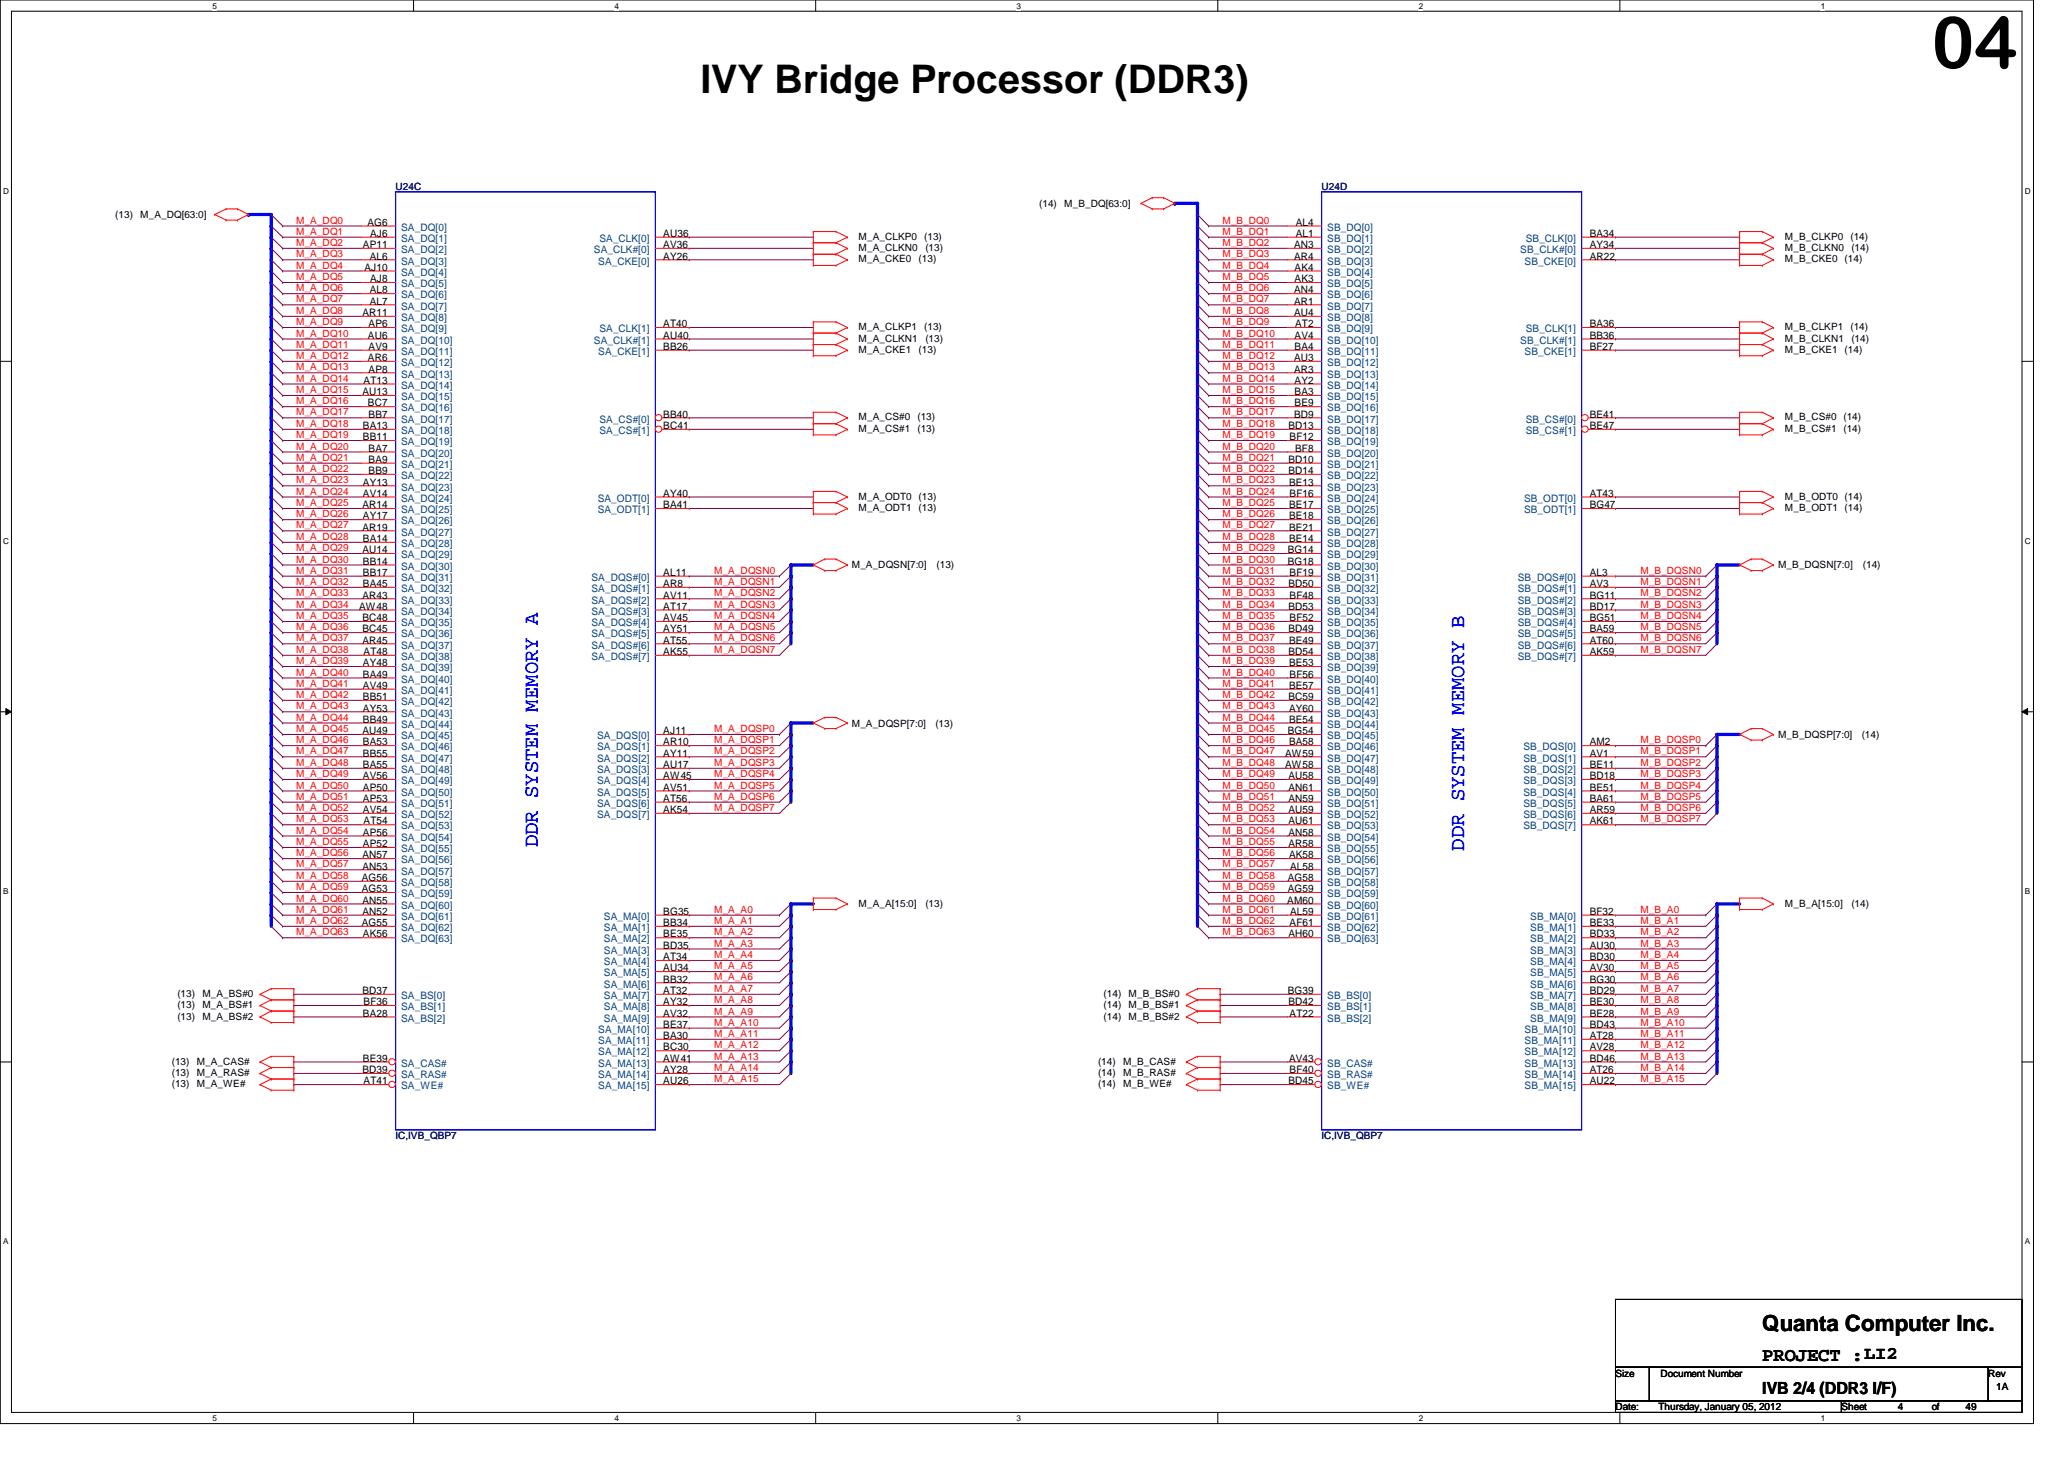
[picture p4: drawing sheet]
<svg xmlns="http://www.w3.org/2000/svg" width="297mm" height="210mm" viewBox="0 0 297 210" stroke-linecap="round" stroke-linejoin="round" font-family="sans-serif">
<defs><g id="words">
<text font-size="10.4" x="278" y="9.8">04</text>
<text font-size="5.7" x="100.8" y="13.4">IVY Bridge Processor (DDR3)</text>
<text font-size="3.2" x="253.6" y="191.5">Quanta Computer Inc.</text>
<g font-size="3" fill="#00f">
<text x="77.4" y="121.9" transform="rotate(-90 77.4 121.9)">DDR SYSTEM MEMORY A</text>
<text x="210.7" y="122.4" transform="rotate(-90 210.7 122.4)">DDR SYSTEM MEMORY B</text>
</g>
<text font-size="2.8" x="253.6" y="195.7">PROJECT :LI2</text>
<text font-size="2.4" x="253.6" y="200.5">IVB 2/4 (DDR3 I/F)</text>
<g font-size="1.5">
<text x="52.2" y="35.7">AP11</text>
<text x="52.9" y="32.5">AG6</text>
<text x="53.3" y="34.1">AJ6</text>
<text x="95.5" y="35.7">AV36</text>
<text x="95.5" y="34.1">AU36</text>
<text x="186.2" y="35.7">AN3</text>
<text x="186.5" y="32.5">AL4</text>
<text x="186.5" y="34.1">AL1</text>
<text x="228.8" y="34.1">BA34</text>
<text x="228.8" y="35.7">AY34</text>
<text x="52.5" y="38.9">AJ10</text>
<text x="53.2" y="37.3">AL6</text>
<text x="53.3" y="40.6">AJ8</text>
<text x="95.5" y="37.3">AY26</text>
<text x="186.2" y="37.3">AR4</text>
<text x="186.3" y="38.9">AK4</text>
<text x="186.3" y="40.6">AK3</text>
<text x="228.8" y="37.3">AR22</text>
<text x="52.2" y="45.5">AR11</text>
<text x="53" y="47.1">AP6</text>
<text x="53.2" y="42.2">AL8</text>
<text x="53.2" y="43.8">AL7</text>
<text x="95.5" y="47.1">AT40</text>
<text x="186.2" y="42.2">AN4</text>
<text x="186.2" y="43.8">AR1</text>
<text x="186.2" y="45.5">AU4</text>
<text x="186.4" y="47.1">AT2</text>
<text x="228.8" y="47.1">BA36</text>
<text x="53" y="48.7">AU6</text>
<text x="53" y="51.9">AR6</text>
<text x="53" y="50.3">AV9</text>
<text x="53" y="53.6">AP8</text>
<text x="95.5" y="48.7">AU40</text>
<text x="95.5" y="50.3">BB26</text>
<text x="186.2" y="51.9">AU3</text>
<text x="186.2" y="53.6">AR3</text>
<text x="186.3" y="48.7">AV4</text>
<text x="186.3" y="50.3">BA4</text>
<text x="228.8" y="48.7">BB36</text>
<text x="228.8" y="50.3">BF27</text>
<text x="52.2" y="56.9">AU13</text>
<text x="52.3" y="55.2">AT13</text>
<text x="53" y="58.5">BC7</text>
<text x="186.3" y="55.2">AY2</text>
<text x="186.3" y="56.9">BA3</text>
<text x="186.3" y="58.5">BE9</text>
<text x="52.2" y="61.7">BA13</text>
<text x="52.2" y="63.3">BB11</text>
<text x="53" y="60.1">BB7</text>
<text x="53" y="65">BA7</text>
<text x="95.5" y="60.1">BB40</text>
<text x="95.5" y="61.7">BC41</text>
<text x="185.4" y="61.7">BD13</text>
<text x="185.6" y="63.3">BF12</text>
<text x="186.2" y="60.1">BD9</text>
<text x="186.4" y="65">BF8</text>
<text x="228.8" y="60.1">BE41</text>
<text x="228.8" y="61.7">BE47</text>
<text x="52.2" y="69.8">AY13</text>
<text x="52.2" y="71.5">AV14</text>
<text x="53" y="66.6">BA9</text>
<text x="53" y="68.2">BB9</text>
<text x="95.5" y="71.5">AY40</text>
<text x="185.4" y="66.6">BD10</text>
<text x="185.4" y="68.2">BD14</text>
<text x="185.5" y="69.8">BE13</text>
<text x="185.6" y="71.5">BF16</text>
<text x="228.8" y="71.5">AT43</text>
<text x="52.2" y="73.1">AR14</text>
<text x="52.2" y="76.3">AR19</text>
<text x="52.2" y="74.7">AY17</text>
<text x="52.2" y="78">BA14</text>
<text x="95.5" y="73.1">BA41</text>
<text x="185.5" y="73.1">BE17</text>
<text x="185.5" y="74.7">BE18</text>
<text x="185.5" y="76.3">BE21</text>
<text x="185.5" y="78">BE14</text>
<text x="228.8" y="73.1">BG47</text>
<text x="52.2" y="79.6">AU14</text>
<text x="52.2" y="81.2">BB14</text>
<text x="52.2" y="82.8">BB17</text>
<text x="95.5" y="82.8">AL11</text>
<text x="185.3" y="79.6">BG14</text>
<text x="185.3" y="81.2">BG18</text>
<text x="185.6" y="82.8">BF19</text>
<text x="228.8" y="82.8">AL3</text>
<text x="51.7" y="87.7">AW48</text>
<text x="52.2" y="86.1">AR43</text>
<text x="52.2" y="89.4">BC48</text>
<text x="52.2" y="84.5">BA45</text>
<text x="95.5" y="84.5">AR8</text>
<text x="95.5" y="86.1">AV11</text>
<text x="95.5" y="89.4">AV45</text>
<text x="95.5" y="87.7">AT17</text>
<text x="185.4" y="84.5">BD50</text>
<text x="185.4" y="87.7">BD53</text>
<text x="185.6" y="86.1">BF48</text>
<text x="185.6" y="89.4">BF52</text>
<text x="228.8" y="89.4">BG51</text>
<text x="228.8" y="84.5">AV3</text>
<text x="228.8" y="86.1">BG11</text>
<text x="228.8" y="87.7">BD17</text>
<text x="52.2" y="91">BC45</text>
<text x="52.2" y="92.6">AR45</text>
<text x="52.2" y="95.8">AY48</text>
<text x="52.3" y="94.2">AT48</text>
<text x="95.5" y="91">AY51</text>
<text x="95.5" y="92.6">AT55</text>
<text x="95.5" y="94.2">AK55</text>
<text x="185.4" y="91">BD49</text>
<text x="185.4" y="94.2">BD54</text>
<text x="185.5" y="92.6">BE49</text>
<text x="185.5" y="95.8">BE53</text>
<text x="228.8" y="91">BA59</text>
<text x="228.8" y="92.6">AT60</text>
<text x="228.8" y="94.2">AK59</text>
<text x="52.2" y="97.5">BA49</text>
<text x="52.2" y="99.1">AV49</text>
<text x="52.2" y="100.7">BB51</text>
<text x="185.4" y="100.7">BC59</text>
<text x="185.5" y="99.1">BE57</text>
<text x="185.6" y="97.5">BF56</text>
<text x="52.2" y="105.6">AU49</text>
<text x="52.2" y="102.4">AY53</text>
<text x="52.2" y="104">BB49</text>
<text x="52.2" y="107.2">BA53</text>
<text x="95.5" y="105.6">AJ11</text>
<text x="95.5" y="107.2">AR10</text>
<text x="185.3" y="105.6">BG54</text>
<text x="185.5" y="102.4">AY60</text>
<text x="185.5" y="104">BE54</text>
<text x="185.5" y="107.2">BA58</text>
<text x="228.8" y="107.2">AM2</text>
<text x="52.2" y="108.8">BB55</text>
<text x="52.2" y="110.5">BA55</text>
<text x="52.2" y="112.1">AV56</text>
<text x="52.2" y="113.7">AP50</text>
<text x="95.5" y="108.8">AY11</text>
<text x="95.5" y="110.5">AU17</text>
<text x="95.5" y="112.1">AW45</text>
<text x="95.5" y="113.7">AV51</text>
<text x="185" y="108.8">AW59</text>
<text x="185" y="110.5">AW58</text>
<text x="185.4" y="112.1">AU58</text>
<text x="185.4" y="113.7">AN61</text>
<text x="228.8" y="113.7">BE51</text>
<text x="228.8" y="108.8">AV1</text>
<text x="228.8" y="110.5">BE11</text>
<text x="228.8" y="112.1">BD18</text>
<text x="52.2" y="115.4">AP53</text>
<text x="52.2" y="117">AV54</text>
<text x="52.3" y="118.6">AT54</text>
<text x="95.5" y="115.4">AT56</text>
<text x="95.5" y="117">AK54</text>
<text x="185.4" y="115.4">AN59</text>
<text x="185.4" y="117">AU59</text>
<text x="185.4" y="118.6">AU61</text>
<text x="228.8" y="115.4">BA61</text>
<text x="228.8" y="117">AR59</text>
<text x="228.8" y="118.6">AK61</text>
<text x="52.2" y="123.5">AN57</text>
<text x="52.2" y="125.1">AN53</text>
<text x="52.2" y="120.2">AP56</text>
<text x="52.2" y="121.9">AP52</text>
<text x="185.4" y="120.2">AN58</text>
<text x="185.4" y="121.9">AR58</text>
<text x="185.5" y="123.5">AK58</text>
<text x="185.7" y="125.1">AL58</text>
<text x="52.1" y="126.7">AG56</text>
<text x="52.1" y="128.4">AG53</text>
<text x="52.2" y="130">AN55</text>
<text x="52.2" y="131.6">AN52</text>
<text x="95.5" y="131.6">BG35</text>
<text x="185.3" y="130">AM60</text>
<text x="185.3" y="126.7">AG58</text>
<text x="185.3" y="128.4">AG59</text>
<text x="185.7" y="131.6">AL59</text>
<text x="228.8" y="131.6">BF32</text>
<text x="52.1" y="133.2">AG55</text>
<text x="52.2" y="134.9">AK56</text>
<text x="95.5" y="133.2">BB34</text>
<text x="95.5" y="134.9">BE35</text>
<text x="95.5" y="136.5">BD35</text>
<text x="185.4" y="134.9">AH60</text>
<text x="185.6" y="133.2">AF61</text>
<text x="228.8" y="133.2">BE33</text>
<text x="228.8" y="134.9">BD33</text>
<text x="228.8" y="136.5">AU30</text>
<text x="52.2" y="143">BD37</text>
<text x="95.5" y="138.1">AT34</text>
<text x="95.5" y="139.7">AU34</text>
<text x="95.5" y="141.4">BB32</text>
<text x="95.5" y="143">AT32</text>
<text x="185.3" y="143">BG39</text>
<text x="228.8" y="138.1">BD30</text>
<text x="228.8" y="139.7">AV30</text>
<text x="228.8" y="141.4">BG30</text>
<text x="228.8" y="143">BD29</text>
<text x="52.2" y="146.3">BA28</text>
<text x="52.3" y="144.6">BF36</text>
<text x="95.5" y="147.9">BE37</text>
<text x="95.5" y="149.5">BA30</text>
<text x="95.5" y="144.6">AY32</text>
<text x="95.5" y="146.3">AV32</text>
<text x="185.4" y="144.6">BD42</text>
<text x="185.6" y="146.3">AT22</text>
<text x="228.8" y="144.6">BE30</text>
<text x="228.8" y="146.3">BE28</text>
<text x="228.8" y="147.9">BD43</text>
<text x="228.8" y="149.5">AT28</text>
<text x="52.2" y="154.4">BD39</text>
<text x="52.2" y="152.7">BE39</text>
<text x="52.3" y="156">AT41</text>
<text x="95.5" y="151.1">BC30</text>
<text x="95.5" y="152.7">AW41</text>
<text x="95.5" y="154.4">AY28</text>
<text x="95.5" y="156">AU26</text>
<text x="185.4" y="156">BD45</text>
<text x="185.5" y="152.7">AV43</text>
<text x="185.6" y="154.4">BF40</text>
<text x="228.8" y="151.1">AV28</text>
<text x="228.8" y="152.7">BD46</text>
<text x="228.8" y="154.4">AT26</text>
<text x="228.8" y="156">AU22</text>
</g>
<g font-size="1.5" fill="#004080">
<text x="57.7" y="33.2">SA_DQ[0]</text>
<text x="57.7" y="34.8">SA_DQ[1]</text>
<text x="86.3" y="34.8">SA_CLK[0]</text>
<text x="191" y="33.2">SB_DQ[0]</text>
<text x="191" y="34.8">SB_DQ[1]</text>
<text x="219.6" y="34.8">SB_CLK[0]</text>
<text x="57.7" y="36.4">SA_DQ[2]</text>
<text x="57.7" y="38.1">SA_DQ[3]</text>
<text x="57.7" y="39.7">SA_DQ[4]</text>
<text x="57.7" y="41.3">SA_DQ[5]</text>
<text x="85.5" y="36.4">SA_CLK#[0]</text>
<text x="86.1" y="38.1">SA_CKE[0]</text>
<text x="191" y="36.4">SB_DQ[2]</text>
<text x="191" y="38.1">SB_DQ[3]</text>
<text x="191" y="39.7">SB_DQ[4]</text>
<text x="191" y="41.3">SB_DQ[5]</text>
<text x="218.8" y="36.4">SB_CLK#[0]</text>
<text x="219.4" y="38.1">SB_CKE[0]</text>
<text x="57.7" y="42.9">SA_DQ[6]</text>
<text x="57.7" y="44.5">SA_DQ[7]</text>
<text x="57.7" y="46.2">SA_DQ[8]</text>
<text x="57.7" y="47.8">SA_DQ[9]</text>
<text x="86.3" y="47.8">SA_CLK[1]</text>
<text x="191" y="42.9">SB_DQ[6]</text>
<text x="191" y="44.5">SB_DQ[7]</text>
<text x="191" y="46.2">SB_DQ[8]</text>
<text x="191" y="47.8">SB_DQ[9]</text>
<text x="219.6" y="47.8">SB_CLK[1]</text>
<text x="57.7" y="49.4">SA_DQ[10]</text>
<text x="57.7" y="51.1">SA_DQ[11]</text>
<text x="57.7" y="52.7">SA_DQ[12]</text>
<text x="85.5" y="49.4">SA_CLK#[1]</text>
<text x="86.1" y="51.1">SA_CKE[1]</text>
<text x="191" y="49.4">SB_DQ[10]</text>
<text x="191" y="51.1">SB_DQ[11]</text>
<text x="191" y="52.7">SB_DQ[12]</text>
<text x="218.8" y="49.4">SB_CLK#[1]</text>
<text x="219.4" y="51.1">SB_CKE[1]</text>
<text x="57.7" y="54.3">SA_DQ[13]</text>
<text x="57.7" y="55.9">SA_DQ[14]</text>
<text x="57.7" y="57.6">SA_DQ[15]</text>
<text x="57.7" y="59.2">SA_DQ[16]</text>
<text x="191" y="54.3">SB_DQ[13]</text>
<text x="191" y="55.9">SB_DQ[14]</text>
<text x="191" y="57.6">SB_DQ[15]</text>
<text x="191" y="59.2">SB_DQ[16]</text>
<text x="57.7" y="60.8">SA_DQ[17]</text>
<text x="57.7" y="62.4">SA_DQ[18]</text>
<text x="57.7" y="64.1">SA_DQ[19]</text>
<text x="57.7" y="65.7">SA_DQ[20]</text>
<text x="86.3" y="60.8">SA_CS#[0]</text>
<text x="86.3" y="62.4">SA_CS#[1]</text>
<text x="191" y="60.8">SB_DQ[17]</text>
<text x="191" y="62.4">SB_DQ[18]</text>
<text x="191" y="64.1">SB_DQ[19]</text>
<text x="191" y="65.7">SB_DQ[20]</text>
<text x="219.6" y="60.8">SB_CS#[0]</text>
<text x="219.6" y="62.4">SB_CS#[1]</text>
<text x="57.7" y="67.3">SA_DQ[21]</text>
<text x="57.7" y="68.9">SA_DQ[22]</text>
<text x="57.7" y="70.6">SA_DQ[23]</text>
<text x="191" y="67.3">SB_DQ[21]</text>
<text x="191" y="68.9">SB_DQ[22]</text>
<text x="191" y="70.6">SB_DQ[23]</text>
<text x="57.7" y="72.2">SA_DQ[24]</text>
<text x="57.7" y="73.8">SA_DQ[25]</text>
<text x="57.7" y="75.4">SA_DQ[26]</text>
<text x="57.7" y="77">SA_DQ[27]</text>
<text x="86" y="72.2">SA_ODT[0]</text>
<text x="86" y="73.8">SA_ODT[1]</text>
<text x="191" y="72.2">SB_DQ[24]</text>
<text x="191" y="73.8">SB_DQ[25]</text>
<text x="191" y="75.4">SB_DQ[26]</text>
<text x="191" y="77">SB_DQ[27]</text>
<text x="219.3" y="72.2">SB_ODT[0]</text>
<text x="219.3" y="73.8">SB_ODT[1]</text>
<text x="57.7" y="78.7">SA_DQ[28]</text>
<text x="57.7" y="80.3">SA_DQ[29]</text>
<text x="57.7" y="82">SA_DQ[30]</text>
<text x="57.7" y="83.6">SA_DQ[31]</text>
<text x="85.1" y="83.6">SA_DQS#[0]</text>
<text x="191" y="78.7">SB_DQ[28]</text>
<text x="191" y="80.3">SB_DQ[29]</text>
<text x="191" y="82">SB_DQ[30]</text>
<text x="191" y="83.6">SB_DQ[31]</text>
<text x="218.4" y="83.6">SB_DQS#[0]</text>
<text x="57.7" y="85.2">SA_DQ[32]</text>
<text x="57.7" y="86.8">SA_DQ[33]</text>
<text x="57.7" y="88.4">SA_DQ[34]</text>
<text x="85.1" y="85.2">SA_DQS#[1]</text>
<text x="85.1" y="86.8">SA_DQS#[2]</text>
<text x="85.1" y="88.4">SA_DQS#[3]</text>
<text x="191" y="85.2">SB_DQ[32]</text>
<text x="191" y="86.8">SB_DQ[33]</text>
<text x="191" y="88.4">SB_DQ[34]</text>
<text x="218.4" y="85.2">SB_DQS#[1]</text>
<text x="218.4" y="86.8">SB_DQS#[2]</text>
<text x="218.4" y="88.4">SB_DQS#[3]</text>
<text x="57.7" y="90.1">SA_DQ[35]</text>
<text x="57.7" y="91.7">SA_DQ[36]</text>
<text x="57.7" y="93.3">SA_DQ[37]</text>
<text x="57.7" y="95">SA_DQ[38]</text>
<text x="85.1" y="90.1">SA_DQS#[4]</text>
<text x="85.1" y="91.7">SA_DQS#[5]</text>
<text x="85.1" y="93.3">SA_DQS#[6]</text>
<text x="85.1" y="95">SA_DQS#[7]</text>
<text x="191" y="90.1">SB_DQ[35]</text>
<text x="191" y="91.7">SB_DQ[36]</text>
<text x="191" y="93.3">SB_DQ[37]</text>
<text x="191" y="95">SB_DQ[38]</text>
<text x="218.4" y="90.1">SB_DQS#[4]</text>
<text x="218.4" y="91.7">SB_DQS#[5]</text>
<text x="218.4" y="93.3">SB_DQS#[6]</text>
<text x="218.4" y="95">SB_DQS#[7]</text>
<text x="57.7" y="96.6">SA_DQ[39]</text>
<text x="57.7" y="98.2">SA_DQ[40]</text>
<text x="57.7" y="99.8">SA_DQ[41]</text>
<text x="57.7" y="101.4">SA_DQ[42]</text>
<text x="191" y="96.6">SB_DQ[39]</text>
<text x="191" y="98.2">SB_DQ[40]</text>
<text x="191" y="99.8">SB_DQ[41]</text>
<text x="191" y="101.4">SB_DQ[42]</text>
<text x="57.7" y="103.1">SA_DQ[43]</text>
<text x="57.7" y="104.7">SA_DQ[44]</text>
<text x="57.7" y="106.3">SA_DQ[45]</text>
<text x="57.7" y="107.9">SA_DQ[46]</text>
<text x="85.9" y="106.3">SA_DQS[0]</text>
<text x="85.9" y="107.9">SA_DQS[1]</text>
<text x="191" y="103.1">SB_DQ[43]</text>
<text x="191" y="104.7">SB_DQ[44]</text>
<text x="191" y="106.3">SB_DQ[45]</text>
<text x="191" y="107.9">SB_DQ[46]</text>
<text x="219.2" y="107.9">SB_DQS[0]</text>
<text x="57.7" y="109.6">SA_DQ[47]</text>
<text x="57.7" y="111.2">SA_DQ[48]</text>
<text x="57.7" y="112.8">SA_DQ[49]</text>
<text x="85.9" y="109.6">SA_DQS[2]</text>
<text x="85.9" y="111.2">SA_DQS[3]</text>
<text x="85.9" y="112.8">SA_DQS[4]</text>
<text x="191" y="109.6">SB_DQ[47]</text>
<text x="191" y="111.2">SB_DQ[48]</text>
<text x="191" y="112.8">SB_DQ[49]</text>
<text x="219.2" y="109.6">SB_DQS[1]</text>
<text x="219.2" y="111.2">SB_DQS[2]</text>
<text x="219.2" y="112.8">SB_DQS[3]</text>
<text x="57.7" y="114.5">SA_DQ[50]</text>
<text x="57.7" y="116.1">SA_DQ[51]</text>
<text x="57.7" y="117.7">SA_DQ[52]</text>
<text x="57.7" y="119.3">SA_DQ[53]</text>
<text x="85.9" y="114.5">SA_DQS[5]</text>
<text x="85.9" y="116.1">SA_DQS[6]</text>
<text x="85.9" y="117.7">SA_DQS[7]</text>
<text x="191" y="114.5">SB_DQ[50]</text>
<text x="191" y="116.1">SB_DQ[51]</text>
<text x="191" y="117.7">SB_DQ[52]</text>
<text x="191" y="119.3">SB_DQ[53]</text>
<text x="219.2" y="114.5">SB_DQS[4]</text>
<text x="219.2" y="116.1">SB_DQS[5]</text>
<text x="219.2" y="117.7">SB_DQS[6]</text>
<text x="219.2" y="119.3">SB_DQS[7]</text>
<text x="57.7" y="120.9">SA_DQ[54]</text>
<text x="57.7" y="122.6">SA_DQ[55]</text>
<text x="57.7" y="124.2">SA_DQ[56]</text>
<text x="57.7" y="125.8">SA_DQ[57]</text>
<text x="191" y="120.9">SB_DQ[54]</text>
<text x="191" y="122.6">SB_DQ[55]</text>
<text x="191" y="124.2">SB_DQ[56]</text>
<text x="191" y="125.8">SB_DQ[57]</text>
<text x="57.7" y="127.5">SA_DQ[58]</text>
<text x="57.7" y="129.1">SA_DQ[59]</text>
<text x="57.7" y="130.7">SA_DQ[60]</text>
<text x="191" y="127.5">SB_DQ[58]</text>
<text x="191" y="129.1">SB_DQ[59]</text>
<text x="191" y="130.7">SB_DQ[60]</text>
<text x="57.7" y="132.3">SA_DQ[61]</text>
<text x="57.7" y="133.9">SA_DQ[62]</text>
<text x="57.7" y="135.6">SA_DQ[63]</text>
<text x="86.9" y="132.3">SA_MA[0]</text>
<text x="86.9" y="133.9">SA_MA[1]</text>
<text x="86.9" y="135.6">SA_MA[2]</text>
<text x="86.9" y="137.2">SA_MA[3]</text>
<text x="191" y="132.3">SB_DQ[61]</text>
<text x="191" y="133.9">SB_DQ[62]</text>
<text x="191" y="135.6">SB_DQ[63]</text>
<text x="220.2" y="132.3">SB_MA[0]</text>
<text x="220.2" y="133.9">SB_MA[1]</text>
<text x="220.2" y="135.6">SB_MA[2]</text>
<text x="220.2" y="137.2">SB_MA[3]</text>
<text x="57.7" y="143.7">SA_BS[0]</text>
<text x="86.9" y="138.9">SA_MA[4]</text>
<text x="86.9" y="140.5">SA_MA[5]</text>
<text x="86.9" y="142.1">SA_MA[6]</text>
<text x="86.9" y="143.7">SA_MA[7]</text>
<text x="191" y="143.7">SB_BS[0]</text>
<text x="220.2" y="138.9">SB_MA[4]</text>
<text x="220.2" y="140.5">SB_MA[5]</text>
<text x="220.2" y="142.1">SB_MA[6]</text>
<text x="220.2" y="143.7">SB_MA[7]</text>
<text x="57.7" y="145.3">SA_BS[1]</text>
<text x="57.7" y="147">SA_BS[2]</text>
<text x="86.1" y="148.6">SA_MA[10]</text>
<text x="86.9" y="145.3">SA_MA[8]</text>
<text x="86.9" y="147">SA_MA[9]</text>
<text x="191" y="145.3">SB_BS[1]</text>
<text x="191" y="147">SB_BS[2]</text>
<text x="219.4" y="148.6">SB_MA[10]</text>
<text x="220.2" y="145.3">SB_MA[8]</text>
<text x="220.2" y="147">SB_MA[9]</text>
<text x="57.7" y="153.5">SA_CAS#</text>
<text x="57.7" y="155.1">SA_RAS#</text>
<text x="86.1" y="150.2">SA_MA[11]</text>
<text x="86.1" y="151.8">SA_MA[12]</text>
<text x="86.1" y="153.5">SA_MA[13]</text>
<text x="86.1" y="155.1">SA_MA[14]</text>
<text x="191" y="153.5">SB_CAS#</text>
<text x="191" y="155.1">SB_RAS#</text>
<text x="219.4" y="150.2">SB_MA[11]</text>
<text x="219.4" y="151.8">SB_MA[12]</text>
<text x="219.4" y="153.5">SB_MA[13]</text>
<text x="219.4" y="155.1">SB_MA[14]</text>
<text x="57.7" y="156.7">SA_WE#</text>
<text x="86.1" y="156.7">SA_MA[15]</text>
<text x="191" y="156.7">SB_WE#</text>
<text x="219.4" y="156.7">SB_MA[15]</text>
</g>
<g font-size="1.4" fill="#000080">
<text x="56.9" y="27.3">U24C</text>
<text x="190.2" y="27.3">U24D</text>
<text x="56.9" y="163.9">IC,IVB_QBP7</text>
<text x="190.2" y="163.9">IC,IVB_QBP7</text>
</g>
<g font-size="1.4">
<text x="149.6" y="29.8">(14)</text>
<text x="153.2" y="29.8">M_B_DQ[63:0]</text>
<text x="16.6" y="31.4">(13)</text>
<text x="20.2" y="31.4">M_A_DQ[63:0]</text>
<text x="123.6" y="34.5">M_A_CLKP0</text>
<text x="133" y="34.5">(13)</text>
<text x="256.9" y="34.5">M_B_CLKP0</text>
<text x="266.3" y="34.5">(14)</text>
<text x="123.6" y="36.1">M_A_CLKN0</text>
<text x="123.6" y="37.8">M_A_CKE0</text>
<text x="132.2" y="37.8">(13)</text>
<text x="133.2" y="36.1">(13)</text>
<text x="256.9" y="36.1">M_B_CLKN0</text>
<text x="256.9" y="37.8">M_B_CKE0 (14)</text>
<text x="266.4" y="36.1">(14)</text>
<text x="123.6" y="47.5">M_A_CLKP1</text>
<text x="133" y="47.5">(13)</text>
<text x="256.9" y="47.5">M_B_CLKP1</text>
<text x="266.3" y="47.5">(14)</text>
<text x="123.6" y="49.1">M_A_CLKN1</text>
<text x="123.6" y="50.8">M_A_CKE1</text>
<text x="132.2" y="50.8">(13)</text>
<text x="133.2" y="49.1">(13)</text>
<text x="256.9" y="49.1">M_B_CLKN1</text>
<text x="256.9" y="50.8">M_B_CKE1 (14)</text>
<text x="266.4" y="49.1">(14)</text>
<text x="123.6" y="60.5">M_A_CS#0</text>
<text x="123.6" y="62.1">M_A_CS#1</text>
<text x="132" y="60.5">(13)</text>
<text x="132" y="62.1">(13)</text>
<text x="256.9" y="60.5">M_B_CS#0 (14)</text>
<text x="256.9" y="62.1">M_B_CS#1 (14)</text>
<text x="123.6" y="71.9">M_A_ODT0 (13)</text>
<text x="256.9" y="71.9">M_B_ODT0 (14)</text>
<text x="123.6" y="73.5">M_A_ODT1 (13)</text>
<text x="256.9" y="73.5">M_B_ODT1 (14)</text>
<text x="122.6" y="81.8">M_A_DQSN[7:0]</text>
<text x="134.8" y="81.8">(13)</text>
<text x="255.9" y="81.8">M_B_DQSN[7:0]</text>
<text x="268.1" y="81.8">(14)</text>
<text x="122.6" y="104.6">M_A_DQSP[7:0]</text>
<text x="134.6" y="104.6">(13)</text>
<text x="255.9" y="106.2">M_B_DQSP[7:0]</text>
<text x="267.9" y="106.2">(14)</text>
<text x="123.6" y="130.4">M_A_A[15:0]</text>
<text x="133.2" y="130.4">(13)</text>
<text x="256.9" y="130.4">M_B_A[15:0]</text>
<text x="266.4" y="130.4">(14)</text>
<text x="25.5" y="143.4">(13)</text>
<text x="29.1" y="143.4">M_A_BS#0</text>
<text x="158.8" y="143.4">(14)</text>
<text x="162.4" y="143.4">M_B_BS#0</text>
<text x="25.5" y="145">(13)</text>
<text x="25.5" y="146.7">(13)</text>
<text x="29.1" y="145">M_A_BS#1</text>
<text x="29.1" y="146.7">M_A_BS#2</text>
<text x="158.8" y="145">(14)</text>
<text x="158.8" y="146.7">(14)</text>
<text x="162.4" y="145">M_B_BS#1</text>
<text x="162.4" y="146.7">M_B_BS#2</text>
<text x="24.7" y="154.8">(13)</text>
<text x="24.7" y="153.2">(13)</text>
<text x="28.3" y="154.8">M_A_RAS#</text>
<text x="28.3" y="153.2">M_A_CAS#</text>
<text x="158" y="154.8">(14)</text>
<text x="158" y="153.2">(14)</text>
<text x="161.6" y="154.8">M_B_RAS#</text>
<text x="161.6" y="153.2">M_B_CAS#</text>
<text x="24.7" y="156.4">(13)</text>
<text x="28.3" y="156.4">M_A_WE#</text>
<text x="158" y="156.4">(14)</text>
<text x="161.6" y="156.4">M_B_WE#</text>
<text x="232.5" y="202.9">Date:</text>
<text x="232.5" y="198">Size</text>
<text x="238.7" y="202.9">Thursday, January 05, 2012</text>
<text x="239" y="198">Document Number</text>
<text x="265" y="202.9">Sheet</text>
<text x="273.1" y="202.9">4</text>
<text x="278" y="202.9">of</text>
<text x="282.9" y="202.9">49</text>
<text x="286.1" y="198">Rev</text>
<text x="287.3" y="200">1A</text>
</g>
<g font-size="1.4" fill="#f00">
<text x="42.6" y="32.2">M_A_DQ0</text>
<text x="42.6" y="33.8">M_A_DQ1</text>
<text x="42.6" y="35.4">M_A_DQ2</text>
<text x="175.9" y="35.4">M_B_DQ2</text>
<text x="175.9" y="32.2">M_B_DQ0</text>
<text x="175.9" y="33.8">M_B_DQ1</text>
<text x="42.6" y="37">M_A_DQ3</text>
<text x="42.6" y="38.7">M_A_DQ4</text>
<text x="42.6" y="40.3">M_A_DQ5</text>
<text x="42.6" y="41.9">M_A_DQ6</text>
<text x="175.9" y="37">M_B_DQ3</text>
<text x="175.9" y="41.9">M_B_DQ6</text>
<text x="175.9" y="38.7">M_B_DQ4</text>
<text x="175.9" y="40.3">M_B_DQ5</text>
<text x="42.6" y="43.5">M_A_DQ7</text>
<text x="42.6" y="45.2">M_A_DQ8</text>
<text x="42.6" y="46.8">M_A_DQ9</text>
<text x="175.9" y="43.5">M_B_DQ7</text>
<text x="175.9" y="45.2">M_B_DQ8</text>
<text x="175.9" y="46.8">M_B_DQ9</text>
<text x="42.6" y="48.4">M_A_DQ10</text>
<text x="42.6" y="50">M_A_DQ11</text>
<text x="42.6" y="53.3">M_A_DQ13</text>
<text x="42.6" y="51.6">M_A_DQ12</text>
<text x="175.9" y="48.4">M_B_DQ10</text>
<text x="175.9" y="50">M_B_DQ11</text>
<text x="175.9" y="53.3">M_B_DQ13</text>
<text x="175.9" y="51.6">M_B_DQ12</text>
<text x="42.6" y="54.9">M_A_DQ14</text>
<text x="42.6" y="56.6">M_A_DQ15</text>
<text x="42.6" y="58.2">M_A_DQ16</text>
<text x="42.6" y="59.8">M_A_DQ17</text>
<text x="175.9" y="56.6">M_B_DQ15</text>
<text x="175.9" y="54.9">M_B_DQ14</text>
<text x="175.9" y="58.2">M_B_DQ16</text>
<text x="175.9" y="59.8">M_B_DQ17</text>
<text x="42.6" y="61.4">M_A_DQ18</text>
<text x="42.6" y="63">M_A_DQ19</text>
<text x="42.6" y="64.7">M_A_DQ20</text>
<text x="175.9" y="61.4">M_B_DQ18</text>
<text x="175.9" y="63">M_B_DQ19</text>
<text x="175.9" y="64.7">M_B_DQ20</text>
<text x="42.6" y="66.3">M_A_DQ21</text>
<text x="42.6" y="67.9">M_A_DQ22</text>
<text x="42.6" y="69.6">M_A_DQ23</text>
<text x="42.6" y="71.2">M_A_DQ24</text>
<text x="175.9" y="66.3">M_B_DQ21</text>
<text x="175.9" y="69.6">M_B_DQ23</text>
<text x="175.9" y="67.9">M_B_DQ22</text>
<text x="175.9" y="71.2">M_B_DQ24</text>
<text x="42.6" y="77.7">M_A_DQ28</text>
<text x="42.6" y="76">M_A_DQ27</text>
<text x="42.6" y="74.4">M_A_DQ26</text>
<text x="42.6" y="72.8">M_A_DQ25</text>
<text x="175.9" y="72.8">M_B_DQ25</text>
<text x="175.9" y="77.7">M_B_DQ28</text>
<text x="175.9" y="76">M_B_DQ27</text>
<text x="175.9" y="74.4">M_B_DQ26</text>
<text x="42.6" y="82.5">M_A_DQ31</text>
<text x="42.6" y="80.9">M_A_DQ30</text>
<text x="42.6" y="79.3">M_A_DQ29</text>
<text x="102.8" y="82.5">M_A_DQSN0</text>
<text x="175.9" y="80.9">M_B_DQ30</text>
<text x="175.9" y="82.5">M_B_DQ31</text>
<text x="175.9" y="79.3">M_B_DQ29</text>
<text x="236.1" y="82.5">M_B_DQSN0</text>
<text x="42.6" y="87.4">M_A_DQ34</text>
<text x="42.6" y="89.1">M_A_DQ35</text>
<text x="42.6" y="84.2">M_A_DQ32</text>
<text x="42.6" y="85.8">M_A_DQ33</text>
<text x="102.8" y="84.2">M_A_DQSN1</text>
<text x="102.8" y="87.4">M_A_DQSN3</text>
<text x="102.8" y="85.8">M_A_DQSN2</text>
<text x="102.8" y="89.1">M_A_DQSN4</text>
<text x="175.9" y="87.4">M_B_DQ34</text>
<text x="175.9" y="89.1">M_B_DQ35</text>
<text x="175.9" y="84.2">M_B_DQ32</text>
<text x="175.9" y="85.8">M_B_DQ33</text>
<text x="236.1" y="84.2">M_B_DQSN1</text>
<text x="236.1" y="87.4">M_B_DQSN3</text>
<text x="236.1" y="85.8">M_B_DQSN2</text>
<text x="236.1" y="89.1">M_B_DQSN4</text>
<text x="42.6" y="92.3">M_A_DQ37</text>
<text x="42.6" y="90.7">M_A_DQ36</text>
<text x="42.6" y="93.9">M_A_DQ38</text>
<text x="42.6" y="95.5">M_A_DQ39</text>
<text x="102.8" y="90.7">M_A_DQSN5</text>
<text x="102.8" y="92.3">M_A_DQSN6</text>
<text x="102.8" y="93.9">M_A_DQSN7</text>
<text x="175.9" y="92.3">M_B_DQ37</text>
<text x="175.9" y="90.7">M_B_DQ36</text>
<text x="175.9" y="95.5">M_B_DQ39</text>
<text x="175.9" y="93.9">M_B_DQ38</text>
<text x="236.1" y="90.7">M_B_DQSN5</text>
<text x="236.1" y="92.3">M_B_DQSN6</text>
<text x="236.1" y="93.9">M_B_DQSN7</text>
<text x="42.6" y="97.2">M_A_DQ40</text>
<text x="42.6" y="100.4">M_A_DQ42</text>
<text x="42.6" y="98.8">M_A_DQ41</text>
<text x="175.9" y="98.8">M_B_DQ41</text>
<text x="175.9" y="97.2">M_B_DQ40</text>
<text x="175.9" y="100.4">M_B_DQ42</text>
<text x="42.6" y="106.9">M_A_DQ46</text>
<text x="42.6" y="103.7">M_A_DQ44</text>
<text x="42.6" y="105.3">M_A_DQ45</text>
<text x="42.6" y="102.1">M_A_DQ43</text>
<text x="102.8" y="106.9">M_A_DQSP1</text>
<text x="102.8" y="105.3">M_A_DQSP0</text>
<text x="175.9" y="106.9">M_B_DQ46</text>
<text x="175.9" y="103.7">M_B_DQ44</text>
<text x="175.9" y="105.3">M_B_DQ45</text>
<text x="175.9" y="102.1">M_B_DQ43</text>
<text x="236.1" y="106.9">M_B_DQSP0</text>
<text x="42.6" y="108.5">M_A_DQ47</text>
<text x="42.6" y="113.5">M_A_DQ50</text>
<text x="42.6" y="111.8">M_A_DQ49</text>
<text x="42.6" y="110.2">M_A_DQ48</text>
<text x="102.8" y="108.5">M_A_DQSP2</text>
<text x="102.8" y="110.2">M_A_DQSP3</text>
<text x="102.8" y="111.8">M_A_DQSP4</text>
<text x="102.8" y="113.5">M_A_DQSP5</text>
<text x="175.9" y="108.5">M_B_DQ47</text>
<text x="175.9" y="113.5">M_B_DQ50</text>
<text x="175.9" y="110.2">M_B_DQ48</text>
<text x="175.9" y="111.8">M_B_DQ49</text>
<text x="236.1" y="108.5">M_B_DQSP1</text>
<text x="236.1" y="111.8">M_B_DQSP3</text>
<text x="236.1" y="110.2">M_B_DQSP2</text>
<text x="236.1" y="113.5">M_B_DQSP4</text>
<text x="42.6" y="119.9">M_A_DQ54</text>
<text x="42.6" y="116.7">M_A_DQ52</text>
<text x="42.6" y="118.3">M_A_DQ53</text>
<text x="42.6" y="115.1">M_A_DQ51</text>
<text x="102.8" y="115.1">M_A_DQSP6</text>
<text x="102.8" y="116.7">M_A_DQSP7</text>
<text x="175.9" y="118.3">M_B_DQ53</text>
<text x="175.9" y="115.1">M_B_DQ51</text>
<text x="175.9" y="119.9">M_B_DQ54</text>
<text x="175.9" y="116.7">M_B_DQ52</text>
<text x="236.1" y="115.1">M_B_DQSP5</text>
<text x="236.1" y="116.7">M_B_DQSP6</text>
<text x="236.1" y="118.3">M_B_DQSP7</text>
<text x="42.6" y="123.2">M_A_DQ56</text>
<text x="42.6" y="121.6">M_A_DQ55</text>
<text x="42.6" y="124.8">M_A_DQ57</text>
<text x="175.9" y="123.2">M_B_DQ56</text>
<text x="175.9" y="124.8">M_B_DQ57</text>
<text x="175.9" y="121.6">M_B_DQ55</text>
<text x="42.6" y="126.4">M_A_DQ58</text>
<text x="42.6" y="128.1">M_A_DQ59</text>
<text x="42.6" y="131.3">M_A_DQ61</text>
<text x="42.6" y="129.7">M_A_DQ60</text>
<text x="102.8" y="131.3">M_A_A0</text>
<text x="175.9" y="126.4">M_B_DQ58</text>
<text x="175.9" y="128.1">M_B_DQ59</text>
<text x="175.9" y="131.3">M_B_DQ61</text>
<text x="175.9" y="129.7">M_B_DQ60</text>
<text x="236.1" y="131.3">M_B_A0</text>
<text x="42.6" y="132.9">M_A_DQ62</text>
<text x="42.6" y="134.6">M_A_DQ63</text>
<text x="102.8" y="132.9">M_A_A1</text>
<text x="102.8" y="134.6">M_A_A2</text>
<text x="102.8" y="136.2">M_A_A3</text>
<text x="102.8" y="137.8">M_A_A4</text>
<text x="175.9" y="134.6">M_B_DQ63</text>
<text x="175.9" y="132.9">M_B_DQ62</text>
<text x="236.1" y="132.9">M_B_A1</text>
<text x="236.1" y="134.6">M_B_A2</text>
<text x="236.1" y="136.2">M_B_A3</text>
<text x="236.1" y="137.8">M_B_A4</text>
<text x="102.8" y="139.4">M_A_A5</text>
<text x="102.8" y="141.1">M_A_A6</text>
<text x="102.8" y="142.7">M_A_A7</text>
<text x="236.1" y="139.4">M_B_A5</text>
<text x="236.1" y="141.1">M_B_A6</text>
<text x="236.1" y="142.7">M_B_A7</text>
<text x="102.8" y="146">M_A_A9</text>
<text x="102.8" y="147.6">M_A_A10</text>
<text x="102.8" y="149.2">M_A_A11</text>
<text x="102.8" y="144.3">M_A_A8</text>
<text x="236.1" y="146">M_B_A9</text>
<text x="236.1" y="147.6">M_B_A10</text>
<text x="236.1" y="149.2">M_B_A11</text>
<text x="236.1" y="144.3">M_B_A8</text>
<text x="102.8" y="150.8">M_A_A12</text>
<text x="102.8" y="155.7">M_A_A15</text>
<text x="102.8" y="154.1">M_A_A14</text>
<text x="102.8" y="152.4">M_A_A13</text>
<text x="236.1" y="150.8">M_B_A12</text>
<text x="236.1" y="155.7">M_B_A15</text>
<text x="236.1" y="154.1">M_B_A14</text>
<text x="236.1" y="152.4">M_B_A13</text>
</g>
<g font-size="1.2">
<text x="30.6" y="1.2">5</text>
<text x="88.4" y="1.2">4</text>
<text x="146.3" y="1.2">3</text>
<text x="204.2" y="1.2">2</text>
<text x="262" y="1.2">1</text>
<text x=".5" y="27.9">D</text>
<text x="291.4" y="27.9">D</text>
<text x=".5" y="78.2">C</text>
<text x="291.4" y="78.2">C</text>
<text x=".5" y="128.7">B</text>
<text x="291.4" y="128.7">B</text>
<text x=".5" y="179">A</text>
<text x="291.4" y="179">A</text>
<text x="30.6" y="204.4">5</text>
<text x="88.4" y="204.4">4</text>
<text x="146.3" y="204.4">3</text>
<text x="204.2" y="204.4">2</text>
<text x="262" y="204.4">1</text>
</g>
</g></defs>
<path d="M0 0h292.6v204.8h-292.6zM1.6 1.6h289.4v201.6h-289.4z" fill="none" stroke="#000" stroke-width=".14"/>
<g fill="#fff">
<path d="M30.6 .2h.6v1.3h-.6z"/>
<path d="M30.6 203.4h.6v1.3h-.6z"/>
</g>
<path d="M59.5 0v1.6M59.5 203.2v1.6" fill="none" stroke="#000" stroke-width=".14"/>
<g fill="#fff">
<path d="M88.4 .2h.6v1.3h-.6z"/>
<path d="M88.4 203.4h.6v1.3h-.6z"/>
</g>
<path d="M117.4 0v1.6M117.4 203.2v1.6" fill="none" stroke="#000" stroke-width=".14"/>
<g fill="#fff">
<path d="M146.3 .2h.6v1.3h-.6z"/>
<path d="M146.3 203.4h.6v1.3h-.6z"/>
</g>
<path d="M175.3 0v1.6M175.3 203.2v1.6" fill="none" stroke="#000" stroke-width=".14"/>
<g fill="#fff">
<path d="M204.2 .2h.6v1.3h-.6z"/>
<path d="M204.2 203.4h.6v1.3h-.6z"/>
</g>
<path d="M233.1 0v1.6M233.1 203.2v1.6" fill="none" stroke="#000" stroke-width=".14"/>
<g fill="#fff">
<path d="M262 .2h.6v1.3h-.6z"/>
<path d="M262 203.4h.6v1.3h-.6z"/>
<path d="M.5 26.8h.8v1.3h-.8z"/>
<path d="M291.4 26.8h.8v1.3h-.8z"/>
<path d="M.5 77.2h.8v1.3h-.8z"/>
<path d="M291.4 77.2h.8v1.3h-.8z"/>
</g>
<path d="M0 52h1.6M291 52h1.6" fill="none" stroke="#000" stroke-width=".14"/>
<g fill="#fff">
<path d="M.5 127.6h.7v1.3h-.7z"/>
<path d="M291.4 127.6h.7v1.3h-.7z"/>
</g>
<path d="M0 102.4h1.6M.8 101.9l.8 .5-.8 .4zM291 102.4h1.6M291 102.4l.8-.5v.9z" fill="none" stroke="#000" stroke-width=".14"/>
<path d="M.8 101.9l.8 .5-.8 .4zM291 102.4l.8-.5v.9z" fill="#000"/>
<g fill="#fff">
<path d="M.5 178h.7v1.3h-.7z"/>
<path d="M291.4 178h.7v1.3h-.7z"/>
</g>
<path d="M0 152.8h1.6M291 152.8h1.6" fill="none" stroke="#000" stroke-width=".14"/>
<g fill="none" stroke="#800040" stroke-width=".14">
<path d="M40.7 32.5h.1M40.7 34.1h.1M40.7 35.7h.1M40.7 37.4h.1M40.7 39h.1M40.7 32.5h11.3M40.7 34.1h11.3M40.7 35.7h11.3M40.7 37.4h11.3M40.7 39h11.3M40.7 40.6h.1M40.7 42.2h.1"/>
<path d="M40.7 43.9h.1M40.7 48.8h.1M40.7 50.4h.1M40.7 53.6h.1M40.7 52h.1M40.7 55.2h.1M40.7 56.9h.1M40.7 45.5h.1M40.7 47.1h.1M40.7 58.5h.1M40.7 40.6h11.3M40.7 42.2h11.3"/>
<path d="M40.7 43.9h11.3M40.7 48.8h11.3M40.7 50.4h11.3M40.7 53.6h11.3M40.7 52h11.3M40.7 55.2h11.3M40.7 56.9h11.3M40.7 45.5h11.3M40.7 47.1h11.3M40.7 58.5h11.3M40.7 61.8h.1M40.7 63.4h.1"/>
<path d="M40.7 66.6h.1M40.7 65h.1M40.7 68.2h.1M40.7 69.9h.1M40.7 71.5h.1M40.7 78h.1M40.7 79.6h.1M40.7 76.4h.1M40.7 74.8h.1M40.7 73.2h.1M40.7 60.1h.1M40.7 61.8h11.3"/>
<path d="M40.7 63.4h11.3M40.7 66.6h11.3M40.7 65h11.3M40.7 68.2h11.3M40.7 69.9h11.3M40.7 71.5h11.3M40.7 78h11.3M40.7 79.6h11.3M40.7 76.4h11.3M40.7 74.8h11.3M40.7 73.2h11.3M40.7 60.1h11.3"/>
<path d="M40.7 82.9h.1M40.7 81.3h.1M40.7 87.8h.1M40.7 89.4h.1M40.7 92.6h.1M40.7 91h.1M40.7 94.3h.1M40.7 95.9h.1M40.7 97.5h.1M40.7 99.1h.1M40.7 84.5h.1M40.7 86.1h.1"/>
<path d="M40.7 82.9h11.3M40.7 81.3h11.3M40.7 87.8h11.3M40.7 89.4h11.3M40.7 92.6h11.3M40.7 91h11.3M40.7 94.3h11.3M40.7 95.9h11.3M40.7 97.5h11.3M40.7 99.1h11.3M40.7 84.5h11.3M40.7 86.1h11.3"/>
<path d="M40.7 108.9h.1M40.7 107.3h.1M40.7 104h.1M40.7 105.7h.1M40.7 102.4h.1M40.7 100.8h.1M40.7 117h.1M40.7 118.7h.1M40.7 115.4h.1M40.7 113.8h.1M40.7 112.1h.1M40.7 110.5h.1"/>
<path d="M40.7 108.9h11.3M40.7 107.3h11.3M40.7 104h11.3M40.7 105.7h11.3M40.7 102.4h11.3M40.7 100.8h11.3M40.7 117h11.3M40.7 118.7h11.3M40.7 115.4h11.3M40.7 113.8h11.3M40.7 112.1h11.3M40.7 110.5h11.3"/>
<path d="M40.7 120.3h.1M40.7 126.8h.1M40.7 128.4h.1M40.7 131.7h.1M40.7 130h.1M40.7 133.3h.1M40.7 134.9h.1M40.7 123.5h.1M40.7 121.9h.1M40.7 125.1h.1M40.7 120.3h11.3M40.7 126.8h11.3"/>
<path d="M40.7 128.4h11.3M40.7 131.7h11.3M40.7 130h11.3M40.7 133.3h11.3M40.7 134.9h11.3M40.7 123.5h11.3M40.7 121.9h11.3M40.7 125.1h11.3"/>
</g>
<path d="M35.8 30.9h3.2" fill="none" stroke="#00f" stroke-width=".47"/>
<circle cx="35.8" cy="30.9" r=".23" fill="#00f"/>
<path d="M113.8 130h3.2" fill="none" stroke="#00f" stroke-width=".47"/>
<circle cx="113.8" cy="130" r=".23" fill="#00f"/>
<g fill="none" stroke="#800040" stroke-width=".14">
<path d="M173.9 35.7h.1M173.9 37.4h.1M173.9 35.7h11.4M173.9 37.4h11.4M99.2 47.1h17.8M99.2 48.8h17.8M99.2 50.4h17.8M99.2 47.1h.1M99.2 48.8h.1M99.2 50.4h.1M99.2 131.7h13M99.2 133.3h13"/>
<path d="M99.2 134.9h13M99.2 136.5h13M99.2 139.8h13M99.2 138.2h13M99.2 131.7h.1M99.2 133.3h.1M99.2 134.9h.1M99.2 136.5h.1M99.2 139.8h.1M99.2 138.2h.1M232.5 133.3h13M232.5 133.3h.1"/>
<path d="M42.3 144.7h.1M42.3 143h.1M42.3 146.3h.1M42.3 156h.1M42.3 152.8h.1M42.3 154.4h.1M42.3 143h9.7M42.3 146.3h9.7M42.3 144.7h9.7M42.3 156h9.7M42.3 154.4h9.7M42.3 152.8h9.7"/>
<path d="M99.2 141.4h13M99.2 143h13M99.2 146.3h13M99.2 147.9h13M99.2 149.5h13M99.2 144.7h13M99.2 151.2h13M99.2 156h13M99.2 154.4h13M99.2 152.8h13M99.2 141.4h.1M99.2 143h.1"/>
<path d="M99.2 146.3h.1M99.2 147.9h.1M99.2 149.5h.1M99.2 144.7h.1M99.2 151.2h.1M99.2 156h.1M99.2 154.4h.1M99.2 152.8h.1M175.6 146.3h.1M175.6 143h.1M175.6 144.7h.1M175.6 156h.1"/>
<path d="M175.6 154.4h.1M175.6 152.8h.1M175.6 143h9.7M175.6 146.3h9.7M175.6 144.7h9.7M175.6 156h9.7M175.6 154.4h9.7M175.6 152.8h9.7M232.5 146.3h13M232.5 147.9h13M232.5 149.5h13M232.5 144.7h13"/>
<path d="M232.5 151.2h13M232.5 156h13M232.5 154.4h13M232.5 152.8h13M232.5 146.3h.1M232.5 147.9h.1M232.5 149.5h.1M232.5 144.7h.1M232.5 151.2h.1M232.5 156h.1M232.5 154.4h.1M232.5 152.8h.1"/>
</g>
<path d="M247.1 130h3.3" fill="none" stroke="#00f" stroke-width=".47"/>
<circle cx="247.1" cy="130" r=".23" fill="#00f"/>
<g fill="none" stroke="#800040" stroke-width=".14">
<path d="M173.9 39h.1M173.9 32.5h.1M173.9 34.1h.1M173.9 39h11.4M173.9 32.5h11.4M173.9 34.1h11.4M232.5 34.1h17.9M232.5 35.7h17.9M232.5 37.4h17.9M232.5 34.1h.1M232.5 35.7h.1M232.5 37.4h.1"/>
<path d="M173.9 42.2h.1M173.9 43.9h.1M173.9 40.6h.1M173.9 48.8h.1M173.9 50.4h.1M173.9 53.6h.1M173.9 52h.1M173.9 56.9h.1M173.9 55.2h.1M173.9 45.5h.1M173.9 47.1h.1M173.9 42.2h11.4"/>
<path d="M173.9 43.9h11.4M173.9 40.6h11.4M173.9 48.8h11.4M173.9 50.4h11.4M173.9 53.6h11.4M173.9 52h11.4M173.9 56.9h11.4M173.9 55.2h11.4M173.9 45.5h11.4M173.9 47.1h11.4M232.5 48.8h17.9M232.5 50.4h17.9"/>
<path d="M232.5 47.1h17.9M232.5 47.1h.1M232.5 48.8h.1M232.5 50.4h.1M232.5 60.1h17.9M232.5 61.8h17.9M232.5 71.5h17.9M232.5 73.2h17.9M232.5 60.1h.1M232.5 61.8h.1M232.5 71.5h.1M232.5 73.2h.1"/>
<path d="M173.9 87.8h.1M173.9 89.4h.1M173.9 92.6h.1M173.9 91h.1M173.9 95.9h.1M173.9 94.3h.1M173.9 84.5h.1M173.9 99.1h.1M173.9 97.5h.1M173.9 86.1h.1M173.9 87.8h11.4M173.9 89.4h11.4"/>
<path d="M173.9 92.6h11.4M173.9 91h11.4M173.9 95.9h11.4M173.9 94.3h11.4M173.9 84.5h11.4M173.9 99.1h11.4M173.9 97.5h11.4M173.9 86.1h11.4M173.9 107.3h.1M173.9 108.9h.1M173.9 104h.1M173.9 105.7h.1"/>
<path d="M173.9 102.4h.1M173.9 100.8h.1M173.9 118.7h.1M173.9 115.4h.1M173.9 113.8h.1M173.9 110.5h.1M173.9 117h.1M173.9 112.1h.1M173.9 107.3h11.4M173.9 108.9h11.4M173.9 104h11.4M173.9 105.7h11.4"/>
<path d="M173.9 102.4h11.4M173.9 100.8h11.4M173.9 118.7h11.4M173.9 115.4h11.4M173.9 113.8h11.4M173.9 110.5h11.4M173.9 117h11.4M173.9 112.1h11.4M173.9 134.9h.1M173.9 133.3h.1M173.9 123.5h.1M173.9 125.1h.1"/>
<path d="M173.9 120.3h.1M173.9 121.9h.1M173.9 126.8h.1M173.9 128.4h.1M173.9 131.7h.1M173.9 130h.1M173.9 134.9h11.4M173.9 131.7h11.4M173.9 133.3h11.4M173.9 123.5h11.4M173.9 125.1h11.4M173.9 120.3h11.4"/>
<path d="M173.9 121.9h11.4M173.9 126.8h11.4M173.9 128.4h11.4M173.9 130h11.4M232.5 134.9h13M232.5 136.5h13M232.5 131.7h13M232.5 139.8h13M232.5 138.2h13M232.5 134.9h.1M232.5 136.5h.1M232.5 131.7h.1"/>
<path d="M232.5 139.8h.1M232.5 138.2h.1M232.5 141.4h13M232.5 143h13M232.5 141.4h.1M232.5 143h.1"/>
</g>
<path d="M169.1 29.3h3.2" fill="none" stroke="#00f" stroke-width=".47"/>
<circle cx="169.1" cy="29.3" r=".23" fill="#00f"/>
<g fill="none" stroke="#800040" stroke-width=".14">
<path d="M99.2 34.1h17.8M99.2 35.7h17.8M99.2 37.4h17.8M99.2 34.1h.1M99.2 35.7h.1M99.2 37.4h.1M173.9 58.5h.1M173.9 58.5h11.4M173.9 61.8h.1M173.9 63.4h.1M173.9 66.6h.1M173.9 65h.1"/>
<path d="M173.9 69.9h.1M173.9 68.2h.1M173.9 73.2h.1M173.9 71.5h.1M173.9 78h.1M173.9 79.6h.1M173.9 76.4h.1M173.9 74.8h.1M173.9 60.1h.1M173.9 61.8h11.4M173.9 63.4h11.4M173.9 66.6h11.4"/>
<path d="M173.9 65h11.4M173.9 69.9h11.4M173.9 68.2h11.4M173.9 73.2h11.4M173.9 71.5h11.4M173.9 78h11.4M173.9 79.6h11.4M173.9 76.4h11.4M173.9 74.8h11.4M173.9 60.1h11.4M173.9 81.3h.1M173.9 82.9h.1"/>
<path d="M173.9 81.3h11.4M173.9 82.9h11.4"/>
</g>
<path d="M113.8 152.8v1.6" fill="none" stroke="#00f" stroke-width=".47"/>
<circle cx="113.8" cy="152.8" r=".23" fill="#00f"/>
<path d="M39 131.7v1.6" fill="none" stroke="#00f" stroke-width=".47"/>
<circle cx="39" cy="131.7" r=".23" fill="#00f"/>
<path d="M172.3 131.7v1.6" fill="none" stroke="#00f" stroke-width=".47"/>
<circle cx="172.3" cy="131.7" r=".23" fill="#00f"/>
<path d="M247.1 152.8v1.6" fill="none" stroke="#00f" stroke-width=".47"/>
<circle cx="247.1" cy="152.8" r=".23" fill="#00f"/>
<path d="M113.8 91v1.6" fill="none" stroke="#00f" stroke-width=".47"/>
<circle cx="113.8" cy="91" r=".23" fill="#00f"/>
<path d="M99.2 84.5h13M99.2 82.9h13M99.2 87.8h13M99.2 86.1h13M99.2 84.5h.1M99.2 82.9h.1M99.2 87.8h.1M99.2 86.1h.1" fill="none" stroke="#800040" stroke-width=".14"/>
<path d="M113.8 81.3h3.2" fill="none" stroke="#00f" stroke-width=".47"/>
<circle cx="113.8" cy="81.3" r=".23" fill="#00f"/>
<path d="M99.2 91h13M99.2 92.6h13M99.2 89.4h13M99.2 94.3h13M99.2 91h.1M99.2 92.6h.1M99.2 89.4h.1M99.2 94.3h.1M99.2 107.3h13M99.2 107.3h.1" fill="none" stroke="#800040" stroke-width=".14"/>
<path d="M113.8 104h3.2" fill="none" stroke="#00f" stroke-width=".47"/>
<circle cx="113.8" cy="104" r=".23" fill="#00f"/>
<g fill="none" stroke="#800040" stroke-width=".14">
<path d="M99.2 108.9h13M99.2 110.5h13M99.2 105.7h13M99.2 112.1h13M99.2 115.4h13M99.2 113.8h13M99.2 117h13M99.2 108.9h.1M99.2 110.5h.1M99.2 105.7h.1M99.2 112.1h.1M99.2 115.4h.1"/>
<path d="M99.2 113.8h.1M99.2 117h.1"/>
</g>
<path d="M113.8 113.8v1.6" fill="none" stroke="#00f" stroke-width=".47"/>
<circle cx="113.8" cy="113.8" r=".23" fill="#00f"/>
<g fill="none" stroke="#800040" stroke-width=".14">
<path d="M99.2 60.1h17.8M99.2 61.8h17.8M99.2 71.5h17.8M99.2 73.2h17.8M99.2 60.1h.1M99.2 61.8h.1M99.2 71.5h.1M99.2 73.2h.1M232.5 84.5h13M232.5 82.9h13M232.5 87.8h13M232.5 86.1h13"/>
<path d="M232.5 84.5h.1M232.5 82.9h.1M232.5 87.8h.1M232.5 86.1h.1"/>
</g>
<path d="M247.1 81.3h3.3" fill="none" stroke="#00f" stroke-width=".47"/>
<circle cx="247.1" cy="81.3" r=".23" fill="#00f"/>
<g fill="none" stroke="#800040" stroke-width=".14">
<path d="M232.5 91h13M232.5 92.6h13M232.5 89.4h13M232.5 94.3h13M232.5 91h.1M232.5 92.6h.1M232.5 89.4h.1M232.5 94.3h.1M232.5 108.9h13M232.5 107.3h13M232.5 112.1h13M232.5 110.5h13"/>
<path d="M232.5 108.9h.1M232.5 107.3h.1M232.5 112.1h.1M232.5 110.5h.1"/>
</g>
<path d="M247.1 105.7h3.3" fill="none" stroke="#00f" stroke-width=".47"/>
<circle cx="247.1" cy="105.7" r=".23" fill="#00f"/>
<path d="M232.5 115.4h13M232.5 117h13M232.5 113.8h13M232.5 118.7h13M232.5 115.4h.1M232.5 117h.1M232.5 113.8h.1M232.5 118.7h.1" fill="none" stroke="#800040" stroke-width=".14"/>
<path d="M247.1 91v1.6" fill="none" stroke="#00f" stroke-width=".47"/>
<circle cx="247.1" cy="91" r=".23" fill="#00f"/>
<path d="M247.1 115.4v1.6" fill="none" stroke="#00f" stroke-width=".47"/>
<circle cx="247.1" cy="115.4" r=".23" fill="#00f"/>
<path d="M39 37.4v1.6" fill="none" stroke="#00f" stroke-width=".47"/>
<circle cx="39" cy="37.4" r=".23" fill="#00f"/>
<path d="M39 34.1v1.6" fill="none" stroke="#00f" stroke-width=".47"/>
<circle cx="39" cy="34.1" r=".23" fill="#00f"/>
<path d="M39 47.1v1.7" fill="none" stroke="#00f" stroke-width=".47"/>
<circle cx="39" cy="47.1" r=".23" fill="#00f"/>
<path d="M39 40.6v1.6" fill="none" stroke="#00f" stroke-width=".47"/>
<circle cx="39" cy="40.6" r=".23" fill="#00f"/>
<path d="M39 43.9v1.6" fill="none" stroke="#00f" stroke-width=".47"/>
<circle cx="39" cy="43.9" r=".23" fill="#00f"/>
<path d="M39 56.9v1.6" fill="none" stroke="#00f" stroke-width=".47"/>
<circle cx="39" cy="56.9" r=".23" fill="#00f"/>
<path d="M39 53.6v1.6" fill="none" stroke="#00f" stroke-width=".47"/>
<circle cx="39" cy="53.6" r=".23" fill="#00f"/>
<path d="M39 61.8v1.6" fill="none" stroke="#00f" stroke-width=".47"/>
<circle cx="39" cy="61.8" r=".23" fill="#00f"/>
<path d="M39 73.2v1.6" fill="none" stroke="#00f" stroke-width=".47"/>
<circle cx="39" cy="73.2" r=".23" fill="#00f"/>
<path d="M39 69.9v1.6" fill="none" stroke="#00f" stroke-width=".47"/>
<circle cx="39" cy="69.9" r=".23" fill="#00f"/>
<path d="M39 66.6v1.6" fill="none" stroke="#00f" stroke-width=".47"/>
<circle cx="39" cy="66.6" r=".23" fill="#00f"/>
<path d="M39 81.3v1.6" fill="none" stroke="#00f" stroke-width=".47"/>
<circle cx="39" cy="81.3" r=".23" fill="#00f"/>
<path d="M39 87.8v1.6" fill="none" stroke="#00f" stroke-width=".47"/>
<circle cx="39" cy="87.8" r=".23" fill="#00f"/>
<path d="M39 97.5v1.6" fill="none" stroke="#00f" stroke-width=".47"/>
<circle cx="39" cy="97.5" r=".23" fill="#00f"/>
<path d="M39 94.3v1.6" fill="none" stroke="#00f" stroke-width=".47"/>
<circle cx="39" cy="94.3" r=".23" fill="#00f"/>
<path d="M39 104v1.7" fill="none" stroke="#00f" stroke-width=".47"/>
<circle cx="39" cy="104" r=".23" fill="#00f"/>
<path d="M39 107.3v1.6" fill="none" stroke="#00f" stroke-width=".47"/>
<circle cx="39" cy="107.3" r=".23" fill="#00f"/>
<path d="M39 112.1v1.7" fill="none" stroke="#00f" stroke-width=".47"/>
<circle cx="39" cy="112.1" r=".23" fill="#00f"/>
<path d="M39 120.3v1.6" fill="none" stroke="#00f" stroke-width=".47"/>
<circle cx="39" cy="120.3" r=".23" fill="#00f"/>
<path d="M39 117v1.7" fill="none" stroke="#00f" stroke-width=".47"/>
<circle cx="39" cy="117" r=".23" fill="#00f"/>
<path d="M39 125.1v1.7" fill="none" stroke="#00f" stroke-width=".47"/>
<circle cx="39" cy="125.1" r=".23" fill="#00f"/>
<path d="M39 128.4v1.6" fill="none" stroke="#00f" stroke-width=".47"/>
<circle cx="39" cy="128.4" r=".23" fill="#00f"/>
<path d="M113.8 136.5v1.7" fill="none" stroke="#00f" stroke-width=".47"/>
<circle cx="113.8" cy="136.5" r=".23" fill="#00f"/>
<path d="M113.8 149.5v1.7" fill="none" stroke="#00f" stroke-width=".47"/>
<circle cx="113.8" cy="149.5" r=".23" fill="#00f"/>
<path d="M113.8 144.7v1.6" fill="none" stroke="#00f" stroke-width=".47"/>
<circle cx="113.8" cy="144.7" r=".23" fill="#00f"/>
<path d="M172.3 30.9v1.6" fill="none" stroke="#00f" stroke-width=".47"/>
<circle cx="172.3" cy="30.9" r=".23" fill="#00f"/>
<path d="M172.3 35.7v1.7" fill="none" stroke="#00f" stroke-width=".47"/>
<circle cx="172.3" cy="35.7" r=".23" fill="#00f"/>
<path d="M172.3 42.2v1.7" fill="none" stroke="#00f" stroke-width=".47"/>
<circle cx="172.3" cy="42.2" r=".23" fill="#00f"/>
<path d="M172.3 39v1.6" fill="none" stroke="#00f" stroke-width=".47"/>
<circle cx="172.3" cy="39" r=".23" fill="#00f"/>
<path d="M172.3 45.5v1.6" fill="none" stroke="#00f" stroke-width=".47"/>
<circle cx="172.3" cy="45.5" r=".23" fill="#00f"/>
<path d="M172.3 50.4v1.6" fill="none" stroke="#00f" stroke-width=".47"/>
<circle cx="172.3" cy="50.4" r=".23" fill="#00f"/>
<path d="M172.3 61.8v1.6" fill="none" stroke="#00f" stroke-width=".47"/>
<circle cx="172.3" cy="61.8" r=".23" fill="#00f"/>
<path d="M172.3 58.5v1.6" fill="none" stroke="#00f" stroke-width=".47"/>
<circle cx="172.3" cy="58.5" r=".23" fill="#00f"/>
<path d="M172.3 55.2v1.7" fill="none" stroke="#00f" stroke-width=".47"/>
<circle cx="172.3" cy="55.2" r=".23" fill="#00f"/>
<path d="M172.3 66.6v1.6" fill="none" stroke="#00f" stroke-width=".47"/>
<circle cx="172.3" cy="66.6" r=".23" fill="#00f"/>
<path d="M172.3 73.2v1.6" fill="none" stroke="#00f" stroke-width=".47"/>
<circle cx="172.3" cy="73.2" r=".23" fill="#00f"/>
<path d="M172.3 78v1.6" fill="none" stroke="#00f" stroke-width=".47"/>
<circle cx="172.3" cy="78" r=".23" fill="#00f"/>
<path d="M172.3 81.3v1.6" fill="none" stroke="#00f" stroke-width=".47"/>
<circle cx="172.3" cy="81.3" r=".23" fill="#00f"/>
<path d="M172.3 86.1v1.7" fill="none" stroke="#00f" stroke-width=".47"/>
<circle cx="172.3" cy="86.1" r=".23" fill="#00f"/>
<path d="M172.3 99.1v1.7" fill="none" stroke="#00f" stroke-width=".47"/>
<circle cx="172.3" cy="99.1" r=".23" fill="#00f"/>
<path d="M172.3 94.3v1.6" fill="none" stroke="#00f" stroke-width=".47"/>
<circle cx="172.3" cy="94.3" r=".23" fill="#00f"/>
<path d="M172.3 107.3v1.6" fill="none" stroke="#00f" stroke-width=".47"/>
<circle cx="172.3" cy="107.3" r=".23" fill="#00f"/>
<path d="M172.3 104v1.7" fill="none" stroke="#00f" stroke-width=".47"/>
<circle cx="172.3" cy="104" r=".23" fill="#00f"/>
<path d="M172.3 112.1v1.7" fill="none" stroke="#00f" stroke-width=".47"/>
<circle cx="172.3" cy="112.1" r=".23" fill="#00f"/>
<path d="M172.3 117v1.7" fill="none" stroke="#00f" stroke-width=".47"/>
<circle cx="172.3" cy="117" r=".23" fill="#00f"/>
<path d="M172.3 120.3v1.6" fill="none" stroke="#00f" stroke-width=".47"/>
<circle cx="172.3" cy="120.3" r=".23" fill="#00f"/>
<path d="M172.3 125.1v1.7" fill="none" stroke="#00f" stroke-width=".47"/>
<circle cx="172.3" cy="125.1" r=".23" fill="#00f"/>
<path d="M172.3 128.4v1.6" fill="none" stroke="#00f" stroke-width=".47"/>
<circle cx="172.3" cy="128.4" r=".23" fill="#00f"/>
<path d="M247.1 136.5v1.7" fill="none" stroke="#00f" stroke-width=".47"/>
<circle cx="247.1" cy="136.5" r=".23" fill="#00f"/>
<path d="M247.1 146.3v1.6" fill="none" stroke="#00f" stroke-width=".47"/>
<circle cx="247.1" cy="146.3" r=".23" fill="#00f"/>
<path d="M247.1 143v1.7" fill="none" stroke="#00f" stroke-width=".47"/>
<circle cx="247.1" cy="143" r=".23" fill="#00f"/>
<path d="M247.1 149.5v1.7" fill="none" stroke="#00f" stroke-width=".47"/>
<circle cx="247.1" cy="149.5" r=".23" fill="#00f"/>
<path d="M113.8 84.5v1.6" fill="none" stroke="#00f" stroke-width=".47"/>
<circle cx="113.8" cy="84.5" r=".23" fill="#00f"/>
<path d="M113.8 87.8v1.6" fill="none" stroke="#00f" stroke-width=".47"/>
<circle cx="113.8" cy="87.8" r=".23" fill="#00f"/>
<path d="M113.8 105.7v1.6" fill="none" stroke="#00f" stroke-width=".47"/>
<circle cx="113.8" cy="105.7" r=".23" fill="#00f"/>
<path d="M113.8 110.5v1.6" fill="none" stroke="#00f" stroke-width=".47"/>
<circle cx="113.8" cy="110.5" r=".23" fill="#00f"/>
<path d="M247.1 87.8v1.6" fill="none" stroke="#00f" stroke-width=".47"/>
<circle cx="247.1" cy="87.8" r=".23" fill="#00f"/>
<path d="M247.1 84.5v1.6" fill="none" stroke="#00f" stroke-width=".47"/>
<circle cx="247.1" cy="84.5" r=".23" fill="#00f"/>
<path d="M247.1 108.9v1.6" fill="none" stroke="#00f" stroke-width=".47"/>
<circle cx="247.1" cy="108.9" r=".23" fill="#00f"/>
<path d="M247.1 112.1v1.7" fill="none" stroke="#00f" stroke-width=".47"/>
<circle cx="247.1" cy="112.1" r=".23" fill="#00f"/>
<path d="M39 32.5v1.6" fill="none" stroke="#00f" stroke-width=".47"/>
<circle cx="39" cy="32.5" r=".23" fill="#00f"/>
<path d="M39 30.9v1.6" fill="none" stroke="#00f" stroke-width=".47"/>
<circle cx="39" cy="30.9" r=".23" fill="#00f"/>
<path d="M39 35.7v1.7" fill="none" stroke="#00f" stroke-width=".47"/>
<circle cx="39" cy="35.7" r=".23" fill="#00f"/>
<path d="M39 39v1.6" fill="none" stroke="#00f" stroke-width=".47"/>
<circle cx="39" cy="39" r=".23" fill="#00f"/>
<path d="M39 42.2v1.7" fill="none" stroke="#00f" stroke-width=".47"/>
<circle cx="39" cy="42.2" r=".23" fill="#00f"/>
<path d="M39 45.5v1.6" fill="none" stroke="#00f" stroke-width=".47"/>
<circle cx="39" cy="45.5" r=".23" fill="#00f"/>
<path d="M39 48.8v1.6" fill="none" stroke="#00f" stroke-width=".47"/>
<circle cx="39" cy="48.8" r=".23" fill="#00f"/>
<path d="M39 50.4v1.6" fill="none" stroke="#00f" stroke-width=".47"/>
<circle cx="39" cy="50.4" r=".23" fill="#00f"/>
<path d="M39 52v1.6" fill="none" stroke="#00f" stroke-width=".47"/>
<circle cx="39" cy="52" r=".23" fill="#00f"/>
<path d="M39 55.2v1.7" fill="none" stroke="#00f" stroke-width=".47"/>
<circle cx="39" cy="55.2" r=".23" fill="#00f"/>
<path d="M39 60.1v1.7" fill="none" stroke="#00f" stroke-width=".47"/>
<circle cx="39" cy="60.1" r=".23" fill="#00f"/>
<path d="M39 58.5v1.6" fill="none" stroke="#00f" stroke-width=".47"/>
<circle cx="39" cy="58.5" r=".23" fill="#00f"/>
<path d="M39 63.4v1.6" fill="none" stroke="#00f" stroke-width=".47"/>
<circle cx="39" cy="63.4" r=".23" fill="#00f"/>
<path d="M39 65v1.6" fill="none" stroke="#00f" stroke-width=".47"/>
<circle cx="39" cy="65" r=".23" fill="#00f"/>
<path d="M39 68.2v1.7" fill="none" stroke="#00f" stroke-width=".47"/>
<circle cx="39" cy="68.2" r=".23" fill="#00f"/>
<path d="M39 76.4v1.6" fill="none" stroke="#00f" stroke-width=".47"/>
<circle cx="39" cy="76.4" r=".23" fill="#00f"/>
<path d="M39 74.8v1.6" fill="none" stroke="#00f" stroke-width=".47"/>
<circle cx="39" cy="74.8" r=".23" fill="#00f"/>
<path d="M39 79.6v1.7" fill="none" stroke="#00f" stroke-width=".47"/>
<circle cx="39" cy="79.6" r=".23" fill="#00f"/>
<path d="M39 78v1.6" fill="none" stroke="#00f" stroke-width=".47"/>
<circle cx="39" cy="78" r=".23" fill="#00f"/>
<path d="M39 71.5v1.7" fill="none" stroke="#00f" stroke-width=".47"/>
<circle cx="39" cy="71.5" r=".23" fill="#00f"/>
<path d="M39 84.5v1.6" fill="none" stroke="#00f" stroke-width=".47"/>
<circle cx="39" cy="84.5" r=".23" fill="#00f"/>
<path d="M39 82.9v1.6" fill="none" stroke="#00f" stroke-width=".47"/>
<circle cx="39" cy="82.9" r=".23" fill="#00f"/>
<path d="M39 86.1v1.7" fill="none" stroke="#00f" stroke-width=".47"/>
<circle cx="39" cy="86.1" r=".23" fill="#00f"/>
<path d="M39 89.4v1.6" fill="none" stroke="#00f" stroke-width=".47"/>
<circle cx="39" cy="89.4" r=".23" fill="#00f"/>
<path d="M39 92.6v1.7" fill="none" stroke="#00f" stroke-width=".47"/>
<circle cx="39" cy="92.6" r=".23" fill="#00f"/>
<path d="M39 91v1.6" fill="none" stroke="#00f" stroke-width=".47"/>
<circle cx="39" cy="91" r=".23" fill="#00f"/>
<path d="M39 105.7v1.6" fill="none" stroke="#00f" stroke-width=".47"/>
<circle cx="39" cy="105.7" r=".23" fill="#00f"/>
<path d="M39 95.9v1.6" fill="none" stroke="#00f" stroke-width=".47"/>
<circle cx="39" cy="95.9" r=".23" fill="#00f"/>
<path d="M39 100.8v1.6" fill="none" stroke="#00f" stroke-width=".47"/>
<circle cx="39" cy="100.8" r=".23" fill="#00f"/>
<path d="M39 99.1v1.7" fill="none" stroke="#00f" stroke-width=".47"/>
<circle cx="39" cy="99.1" r=".23" fill="#00f"/>
<path d="M39 102.4v1.6" fill="none" stroke="#00f" stroke-width=".47"/>
<circle cx="39" cy="102.4" r=".23" fill="#00f"/>
<path d="M39 113.8v1.6" fill="none" stroke="#00f" stroke-width=".47"/>
<circle cx="39" cy="113.8" r=".23" fill="#00f"/>
<path d="M39 115.4v1.6" fill="none" stroke="#00f" stroke-width=".47"/>
<circle cx="39" cy="115.4" r=".23" fill="#00f"/>
<path d="M39 110.5v1.6" fill="none" stroke="#00f" stroke-width=".47"/>
<circle cx="39" cy="110.5" r=".23" fill="#00f"/>
<path d="M39 108.9v1.6" fill="none" stroke="#00f" stroke-width=".47"/>
<circle cx="39" cy="108.9" r=".23" fill="#00f"/>
<path d="M39 118.7v1.6" fill="none" stroke="#00f" stroke-width=".47"/>
<circle cx="39" cy="118.7" r=".23" fill="#00f"/>
<path d="M39 126.8v1.6" fill="none" stroke="#00f" stroke-width=".47"/>
<circle cx="39" cy="126.8" r=".23" fill="#00f"/>
<path d="M39 123.5v1.6" fill="none" stroke="#00f" stroke-width=".47"/>
<circle cx="39" cy="123.5" r=".23" fill="#00f"/>
<path d="M39 121.9v1.6" fill="none" stroke="#00f" stroke-width=".47"/>
<circle cx="39" cy="121.9" r=".23" fill="#00f"/>
<path d="M39 130v1.7" fill="none" stroke="#00f" stroke-width=".47"/>
<circle cx="39" cy="130" r=".23" fill="#00f"/>
<path d="M113.8 131.7v1.6" fill="none" stroke="#00f" stroke-width=".47"/>
<circle cx="113.8" cy="131.7" r=".23" fill="#00f"/>
<path d="M113.8 130v1.7" fill="none" stroke="#00f" stroke-width=".47"/>
<circle cx="113.8" cy="130" r=".23" fill="#00f"/>
<path d="M113.8 134.9v1.6" fill="none" stroke="#00f" stroke-width=".47"/>
<circle cx="113.8" cy="134.9" r=".23" fill="#00f"/>
<path d="M113.8 133.3v1.6" fill="none" stroke="#00f" stroke-width=".47"/>
<circle cx="113.8" cy="133.3" r=".23" fill="#00f"/>
<path d="M113.8 139.8v1.6" fill="none" stroke="#00f" stroke-width=".47"/>
<circle cx="113.8" cy="139.8" r=".23" fill="#00f"/>
<path d="M113.8 138.2v1.6" fill="none" stroke="#00f" stroke-width=".47"/>
<circle cx="113.8" cy="138.2" r=".23" fill="#00f"/>
<path d="M113.8 143v1.7" fill="none" stroke="#00f" stroke-width=".47"/>
<circle cx="113.8" cy="143" r=".23" fill="#00f"/>
<path d="M113.8 141.4v1.6" fill="none" stroke="#00f" stroke-width=".47"/>
<circle cx="113.8" cy="141.4" r=".23" fill="#00f"/>
<path d="M113.8 147.9v1.6" fill="none" stroke="#00f" stroke-width=".47"/>
<circle cx="113.8" cy="147.9" r=".23" fill="#00f"/>
<path d="M113.8 146.3v1.6" fill="none" stroke="#00f" stroke-width=".47"/>
<circle cx="113.8" cy="146.3" r=".23" fill="#00f"/>
<path d="M113.8 151.2v1.6" fill="none" stroke="#00f" stroke-width=".47"/>
<circle cx="113.8" cy="151.2" r=".23" fill="#00f"/>
<path d="M172.3 29.3v1.6" fill="none" stroke="#00f" stroke-width=".47"/>
<circle cx="172.3" cy="29.3" r=".23" fill="#00f"/>
<path d="M172.3 34.1v1.6" fill="none" stroke="#00f" stroke-width=".47"/>
<circle cx="172.3" cy="34.1" r=".23" fill="#00f"/>
<path d="M172.3 32.5v1.6" fill="none" stroke="#00f" stroke-width=".47"/>
<circle cx="172.3" cy="32.5" r=".23" fill="#00f"/>
<path d="M172.3 37.4v1.6" fill="none" stroke="#00f" stroke-width=".47"/>
<circle cx="172.3" cy="37.4" r=".23" fill="#00f"/>
<path d="M172.3 40.6v1.6" fill="none" stroke="#00f" stroke-width=".47"/>
<circle cx="172.3" cy="40.6" r=".23" fill="#00f"/>
<path d="M172.3 53.6v1.6" fill="none" stroke="#00f" stroke-width=".47"/>
<circle cx="172.3" cy="53.6" r=".23" fill="#00f"/>
<path d="M172.3 52v1.6" fill="none" stroke="#00f" stroke-width=".47"/>
<circle cx="172.3" cy="52" r=".23" fill="#00f"/>
<path d="M172.3 48.8v1.6" fill="none" stroke="#00f" stroke-width=".47"/>
<circle cx="172.3" cy="48.8" r=".23" fill="#00f"/>
<path d="M172.3 47.1v1.7" fill="none" stroke="#00f" stroke-width=".47"/>
<circle cx="172.3" cy="47.1" r=".23" fill="#00f"/>
<path d="M172.3 43.9v1.6" fill="none" stroke="#00f" stroke-width=".47"/>
<circle cx="172.3" cy="43.9" r=".23" fill="#00f"/>
<path d="M172.3 60.1v1.7" fill="none" stroke="#00f" stroke-width=".47"/>
<circle cx="172.3" cy="60.1" r=".23" fill="#00f"/>
<path d="M172.3 56.9v1.6" fill="none" stroke="#00f" stroke-width=".47"/>
<circle cx="172.3" cy="56.9" r=".23" fill="#00f"/>
<path d="M172.3 63.4v1.6" fill="none" stroke="#00f" stroke-width=".47"/>
<circle cx="172.3" cy="63.4" r=".23" fill="#00f"/>
<path d="M172.3 65v1.6" fill="none" stroke="#00f" stroke-width=".47"/>
<circle cx="172.3" cy="65" r=".23" fill="#00f"/>
<path d="M172.3 69.9v1.6" fill="none" stroke="#00f" stroke-width=".47"/>
<circle cx="172.3" cy="69.9" r=".23" fill="#00f"/>
<path d="M172.3 68.2v1.7" fill="none" stroke="#00f" stroke-width=".47"/>
<circle cx="172.3" cy="68.2" r=".23" fill="#00f"/>
<path d="M172.3 71.5v1.7" fill="none" stroke="#00f" stroke-width=".47"/>
<circle cx="172.3" cy="71.5" r=".23" fill="#00f"/>
<path d="M172.3 79.6v1.7" fill="none" stroke="#00f" stroke-width=".47"/>
<circle cx="172.3" cy="79.6" r=".23" fill="#00f"/>
<path d="M172.3 76.4v1.6" fill="none" stroke="#00f" stroke-width=".47"/>
<circle cx="172.3" cy="76.4" r=".23" fill="#00f"/>
<path d="M172.3 74.8v1.6" fill="none" stroke="#00f" stroke-width=".47"/>
<circle cx="172.3" cy="74.8" r=".23" fill="#00f"/>
<path d="M172.3 89.4v1.6" fill="none" stroke="#00f" stroke-width=".47"/>
<circle cx="172.3" cy="89.4" r=".23" fill="#00f"/>
<path d="M172.3 87.8v1.6" fill="none" stroke="#00f" stroke-width=".47"/>
<circle cx="172.3" cy="87.8" r=".23" fill="#00f"/>
<path d="M172.3 92.6v1.7" fill="none" stroke="#00f" stroke-width=".47"/>
<circle cx="172.3" cy="92.6" r=".23" fill="#00f"/>
<path d="M172.3 91v1.6" fill="none" stroke="#00f" stroke-width=".47"/>
<circle cx="172.3" cy="91" r=".23" fill="#00f"/>
<path d="M172.3 84.5v1.6" fill="none" stroke="#00f" stroke-width=".47"/>
<circle cx="172.3" cy="84.5" r=".23" fill="#00f"/>
<path d="M172.3 82.9v1.6" fill="none" stroke="#00f" stroke-width=".47"/>
<circle cx="172.3" cy="82.9" r=".23" fill="#00f"/>
<path d="M172.3 100.8v1.6" fill="none" stroke="#00f" stroke-width=".47"/>
<circle cx="172.3" cy="100.8" r=".23" fill="#00f"/>
<path d="M172.3 102.4v1.6" fill="none" stroke="#00f" stroke-width=".47"/>
<circle cx="172.3" cy="102.4" r=".23" fill="#00f"/>
<path d="M172.3 97.5v1.6" fill="none" stroke="#00f" stroke-width=".47"/>
<circle cx="172.3" cy="97.5" r=".23" fill="#00f"/>
<path d="M172.3 95.9v1.6" fill="none" stroke="#00f" stroke-width=".47"/>
<circle cx="172.3" cy="95.9" r=".23" fill="#00f"/>
<path d="M172.3 105.7v1.6" fill="none" stroke="#00f" stroke-width=".47"/>
<circle cx="172.3" cy="105.7" r=".23" fill="#00f"/>
<path d="M172.3 108.9v1.6" fill="none" stroke="#00f" stroke-width=".47"/>
<circle cx="172.3" cy="108.9" r=".23" fill="#00f"/>
<path d="M172.3 110.5v1.6" fill="none" stroke="#00f" stroke-width=".47"/>
<circle cx="172.3" cy="110.5" r=".23" fill="#00f"/>
<path d="M172.3 118.7v1.6" fill="none" stroke="#00f" stroke-width=".47"/>
<circle cx="172.3" cy="118.7" r=".23" fill="#00f"/>
<path d="M172.3 113.8v1.6" fill="none" stroke="#00f" stroke-width=".47"/>
<circle cx="172.3" cy="113.8" r=".23" fill="#00f"/>
<path d="M172.3 115.4v1.6" fill="none" stroke="#00f" stroke-width=".47"/>
<circle cx="172.3" cy="115.4" r=".23" fill="#00f"/>
<path d="M172.3 130v1.7" fill="none" stroke="#00f" stroke-width=".47"/>
<circle cx="172.3" cy="130" r=".23" fill="#00f"/>
<path d="M172.3 123.5v1.6" fill="none" stroke="#00f" stroke-width=".47"/>
<circle cx="172.3" cy="123.5" r=".23" fill="#00f"/>
<path d="M172.3 121.9v1.6" fill="none" stroke="#00f" stroke-width=".47"/>
<circle cx="172.3" cy="121.9" r=".23" fill="#00f"/>
<path d="M172.3 126.8v1.6" fill="none" stroke="#00f" stroke-width=".47"/>
<circle cx="172.3" cy="126.8" r=".23" fill="#00f"/>
<path d="M247.1 133.3v1.6" fill="none" stroke="#00f" stroke-width=".47"/>
<circle cx="247.1" cy="133.3" r=".23" fill="#00f"/>
<path d="M247.1 131.7v1.6" fill="none" stroke="#00f" stroke-width=".47"/>
<circle cx="247.1" cy="131.7" r=".23" fill="#00f"/>
<path d="M247.1 130v1.7" fill="none" stroke="#00f" stroke-width=".47"/>
<circle cx="247.1" cy="130" r=".23" fill="#00f"/>
<path d="M247.1 134.9v1.6" fill="none" stroke="#00f" stroke-width=".47"/>
<circle cx="247.1" cy="134.9" r=".23" fill="#00f"/>
<path d="M247.1 139.8v1.6" fill="none" stroke="#00f" stroke-width=".47"/>
<circle cx="247.1" cy="139.8" r=".23" fill="#00f"/>
<path d="M247.1 138.2v1.6" fill="none" stroke="#00f" stroke-width=".47"/>
<circle cx="247.1" cy="138.2" r=".23" fill="#00f"/>
<path d="M247.1 141.4v1.6" fill="none" stroke="#00f" stroke-width=".47"/>
<circle cx="247.1" cy="141.4" r=".23" fill="#00f"/>
<path d="M247.1 151.2v1.6" fill="none" stroke="#00f" stroke-width=".47"/>
<circle cx="247.1" cy="151.2" r=".23" fill="#00f"/>
<path d="M247.1 147.9v1.6" fill="none" stroke="#00f" stroke-width=".47"/>
<circle cx="247.1" cy="147.9" r=".23" fill="#00f"/>
<path d="M247.1 144.7v1.6" fill="none" stroke="#00f" stroke-width=".47"/>
<circle cx="247.1" cy="144.7" r=".23" fill="#00f"/>
<path d="M113.8 86.1v1.7" fill="none" stroke="#00f" stroke-width=".47"/>
<circle cx="113.8" cy="86.1" r=".23" fill="#00f"/>
<path d="M113.8 81.3v1.6" fill="none" stroke="#00f" stroke-width=".47"/>
<circle cx="113.8" cy="81.3" r=".23" fill="#00f"/>
<path d="M113.8 82.9v1.6" fill="none" stroke="#00f" stroke-width=".47"/>
<circle cx="113.8" cy="82.9" r=".23" fill="#00f"/>
<path d="M113.8 89.4v1.6" fill="none" stroke="#00f" stroke-width=".47"/>
<circle cx="113.8" cy="89.4" r=".23" fill="#00f"/>
<path d="M113.8 104v1.7" fill="none" stroke="#00f" stroke-width=".47"/>
<circle cx="113.8" cy="104" r=".23" fill="#00f"/>
<path d="M113.8 112.1v1.7" fill="none" stroke="#00f" stroke-width=".47"/>
<circle cx="113.8" cy="112.1" r=".23" fill="#00f"/>
<path d="M113.8 108.9v1.6" fill="none" stroke="#00f" stroke-width=".47"/>
<circle cx="113.8" cy="108.9" r=".23" fill="#00f"/>
<path d="M113.8 107.3v1.6" fill="none" stroke="#00f" stroke-width=".47"/>
<circle cx="113.8" cy="107.3" r=".23" fill="#00f"/>
<path d="M247.1 81.3v1.6" fill="none" stroke="#00f" stroke-width=".47"/>
<circle cx="247.1" cy="81.3" r=".23" fill="#00f"/>
<path d="M247.1 82.9v1.6" fill="none" stroke="#00f" stroke-width=".47"/>
<circle cx="247.1" cy="82.9" r=".23" fill="#00f"/>
<path d="M247.1 89.4v1.6" fill="none" stroke="#00f" stroke-width=".47"/>
<circle cx="247.1" cy="89.4" r=".23" fill="#00f"/>
<path d="M247.1 86.1v1.7" fill="none" stroke="#00f" stroke-width=".47"/>
<circle cx="247.1" cy="86.1" r=".23" fill="#00f"/>
<path d="M247.1 105.7v1.6" fill="none" stroke="#00f" stroke-width=".47"/>
<circle cx="247.1" cy="105.7" r=".23" fill="#00f"/>
<path d="M247.1 107.3v1.6" fill="none" stroke="#00f" stroke-width=".47"/>
<circle cx="247.1" cy="107.3" r=".23" fill="#00f"/>
<path d="M247.1 113.8v1.6" fill="none" stroke="#00f" stroke-width=".47"/>
<circle cx="247.1" cy="113.8" r=".23" fill="#00f"/>
<path d="M247.1 110.5v1.6" fill="none" stroke="#00f" stroke-width=".47"/>
<circle cx="247.1" cy="110.5" r=".23" fill="#00f"/>
<g fill="none" stroke="#f00" stroke-width=".14">
<path d="M30.9 30.9h.1M30.9 30.9l1.7 .8M32.6 31.7h1.6M32.6 30.1l-1.7 .8M32.6 30.1h.1M32.6 31.7h.1M32.6 30.1h1.6M34.2 30.1h.1M34.2 31.7h.1M34.2 30.1l1.6 .8M35.8 30.9h.1M35.8 30.9l-1.6 .8"/>
<path d="M117 34.9h.1M117 33.3h.1M117 36.6h.1M117 38.2h.1M117 33.3v4.9M117 36.6h3.3M117 34.9h3.3M117 33.3h3.3M117 38.2h3.3M120.3 34.9h.1M120.3 33.3h.1M120.3 36.6h.1"/>
<path d="M120.3 38.2h.1M120.3 33.3l1.7 .8M120.3 34.9l1.7 .8M120.3 36.6l1.7 .8M122 34.1h.1M122 35.7h.1M122 37.4h.1M122 34.1l-1.7 .8M122 35.7l-1.7 .9M122 37.4l-1.7 .8M164.2 29.3l1.6 .8M164.2 29.3h.1"/>
<path d="M165.8 28.4h.1M165.8 30.1h.1M165.8 28.4h1.7M165.8 28.4l-1.6 .9M165.8 30.1h1.7M167.5 28.4h.1M167.5 30.1h.1M167.5 28.4l1.6 .9M169.1 29.3h.1M169.1 29.3l-1.6 .8M185.3 34.1h4.9M185.3 35.7h4.9"/>
<path d="M185.3 37.4h4.9M185.3 32.5h4.9M185.3 39h4.9M227.6 34.1h4.9M227.6 35.7h4.9M227.6 37.4h4.9M250.4 36.6h.1M250.4 34.9h.1M250.4 38.2h.1M250.4 33.3h.1M250.4 33.3v4.9M250.4 36.6h3.2"/>
<path d="M250.4 34.9h3.2M250.4 33.3h3.2M250.4 38.2h3.2M253.6 36.6h.1M253.6 34.9h.1M253.6 38.2h.1M253.6 33.3h.1M253.6 34.9l1.6 .8M253.6 36.6l1.6 .8M253.6 33.3l1.6 .8M255.2 35.7h.1M255.2 37.4h.1"/>
<path d="M255.2 34.1h.1M255.2 35.7l-1.6 .9M255.2 37.4l-1.6 .8M255.2 34.1l-1.6 .8M117 49.6h.1M117 47.9h.1M117 51.2h.1M117 46.3h.1M117 59.3h.1M117 46.3v4.9M117 59.3v3.3M117 49.6h3.3"/>
<path d="M117 47.9h3.3M117 46.3h3.3M117 59.3h3.3M117 51.2h3.3M120.3 49.6h.1M120.3 47.9h.1M120.3 51.2h.1M120.3 46.3h.1M120.3 59.3h.1M120.3 47.9l1.7 .9M120.3 49.6l1.7 .8M120.3 46.3l1.7 .8"/>
<path d="M120.3 59.3l1.7 .8M122 48.8h.1M122 50.4h.1M122 47.1h.1M122 48.8l-1.7 .8M122 50.4l-1.7 .8M122 47.1l-1.7 .8M185.3 47.1h4.9M185.3 48.8h4.9M185.3 50.4h4.9M185.3 40.6h4.9M185.3 42.2h4.9"/>
<path d="M185.3 43.9h4.9M185.3 45.5h4.9M185.3 52h4.9M185.3 53.6h4.9M185.3 55.2h4.9M185.3 56.9h4.9M185.3 58.5h4.9M227.6 47.1h4.9M227.6 48.8h4.9M227.6 50.4h4.9M250.4 59.3h.1M250.4 49.6h.1"/>
<path d="M250.4 47.9h.1M250.4 51.2h.1M250.4 46.3h.1M250.4 49.6h3.2M250.4 47.9h3.2M250.4 46.3h3.2M250.4 46.3v4.9M250.4 59.3v3.3M250.4 59.3h3.2M250.4 51.2h3.2M253.6 59.3h.1M253.6 49.6h.1"/>
<path d="M253.6 47.9h.1M253.6 51.2h.1M253.6 46.3h.1M253.6 59.3l1.6 .8M253.6 47.9l1.6 .9M253.6 49.6l1.6 .8M253.6 46.3l1.6 .8M255.2 48.8h.1M255.2 50.4h.1M255.2 47.1h.1M255.2 48.8l-1.6 .8M255.2 50.4l-1.6 .8"/>
<path d="M255.2 47.1l-1.6 .8M117 61h.1M117 72.3h.1M117 70.7h.1M117 62.6h.1M117 74h.1M117 70.7v3.3M117 72.3h3.3M117 61h3.3M117 70.7h3.3M117 74h3.3M117 62.6h3.3"/>
<path d="M120.3 61h.1M120.3 72.3h.1M120.3 70.7h.1M120.3 62.6h.1M120.3 74h.1M120.3 70.7l1.7 .8M120.3 61l1.7 .8M120.3 72.3l1.7 .9M122 60.1h.1M122 71.5h.1M122 61.8h.1M122 73.2h.1"/>
<path d="M122 60.1l-1.7 .9M122 71.5l-1.7 .8M122 61.8l-1.7 .8M122 73.2l-1.7 .8M185.3 71.5h4.9M185.3 73.2h4.9M185.3 60.1h4.9M185.3 61.8h4.9M185.3 63.4h4.9M185.3 65h4.9M185.3 66.6h4.9M185.3 68.2h4.9"/>
<path d="M185.3 69.9h4.9M185.3 74.8h4.9M185.3 76.4h4.9M185.3 78h4.9M185.3 79.6h4.9M227.6 71.5h4.9M227.6 73.2h4.9M250.4 74h.1M250.4 72.3h.1M250.4 61h.1M250.4 70.7h.1M250.4 62.6h.1"/>
<path d="M250.4 70.7v3.3M250.4 72.3h3.2M250.4 61h3.2M250.4 70.7h3.2M250.4 74h3.2M250.4 62.6h3.2M253.6 74h.1M253.6 72.3h.1M253.6 61h.1M253.6 70.7h.1M253.6 62.6h.1M253.6 72.3l1.6 .9"/>
<path d="M253.6 70.7l1.6 .8M253.6 61l1.6 .8M255.2 73.2h.1M255.2 60.1h.1M255.2 71.5h.1M255.2 61.8h.1M255.2 73.2l-1.6 .8M255.2 60.1l-1.6 .9M255.2 71.5l-1.6 .8M255.2 61.8l-1.6 .8M117 81.3h.1M117 81.3l1.7 .8"/>
<path d="M118.7 80.4h1.6M118.7 80.4h.1M118.7 82.1h.1M118.7 80.4l-1.7 .9M118.7 82.1h1.6M120.3 80.4l1.7 .9M120.3 80.4h.1M120.3 82.1h.1M122 81.3h.1M122 81.3l-1.7 .8M185.3 89.4h4.9M185.3 91h4.9"/>
<path d="M185.3 92.6h4.9M185.3 94.3h4.9M185.3 82.9h4.9M185.3 84.5h4.9M185.3 86.1h4.9M185.3 87.8h4.9M185.3 81.3h4.9M185.3 95.9h4.9M185.3 97.5h4.9M185.3 99.1h4.9M227.6 89.4h4.9M227.6 91h4.9"/>
<path d="M227.6 92.6h4.9M227.6 94.3h4.9M227.6 82.9h4.9M227.6 84.5h4.9M227.6 86.1h4.9M227.6 87.8h4.9M250.4 81.3h.1M250.4 81.3l1.6 .8M252 80.4h1.6M252 80.4h.1M252 82.1h.1M252 82.1h1.6"/>
<path d="M252 80.4l-1.6 .9M253.6 80.4l1.6 .9M253.6 80.4h.1M253.6 82.1h.1M255.2 81.3h.1M255.2 81.3l-1.6 .8M117 104h.1M117 104l1.7 .8M118.7 103.2h1.6M118.7 103.2h.1M118.7 104.8h.1M118.7 103.2l-1.7 .8"/>
<path d="M118.7 104.8h1.6M120.3 103.2l1.7 .8M120.3 103.2h.1M120.3 104.8h.1M122 104h.1M122 104l-1.7 .8M185.3 113.8h4.9M185.3 115.4h4.9M185.3 117h4.9M185.3 118.7h4.9M185.3 107.3h4.9M185.3 108.9h4.9"/>
<path d="M185.3 110.5h4.9M185.3 112.1h4.9M185.3 100.8h4.9M185.3 102.4h4.9M185.3 104h4.9M185.3 105.7h4.9M227.6 113.8h4.9M227.6 115.4h4.9M227.6 117h4.9M227.6 118.7h4.9M227.6 107.3h4.9M227.6 108.9h4.9"/>
<path d="M227.6 110.5h4.9M227.6 112.1h4.9M250.4 105.7h.1M250.4 105.7l1.6 .8M252 104.8h1.6M252 104.8h.1M252 106.5h.1M252 104.8l-1.6 .9M252 106.5h1.6M253.6 104.8l1.6 .9M253.6 104.8h.1M253.6 106.5h.1"/>
<path d="M255.2 105.7h.1M255.2 105.7l-1.6 .8M117 130.9h.1M117 129.2h.1M117 129.2v1.7M117 129.2h3.3M117 130.9h3.3M120.3 130.9h.1M120.3 129.2h.1M120.3 129.2l1.7 .8M122 130h.1M122 130l-1.7 .9"/>
<path d="M185.3 131.7h4.9M185.3 133.3h4.9M185.3 134.9h4.9M185.3 120.3h4.9M185.3 121.9h4.9M185.3 123.5h4.9M185.3 125.1h4.9M185.3 126.8h4.9M185.3 128.4h4.9M185.3 130h4.9M227.6 131.7h4.9M227.6 133.3h4.9"/>
<path d="M227.6 134.9h4.9M227.6 136.5h4.9M227.6 138.2h4.9M227.6 139.8h4.9M250.4 130.9h.1M250.4 129.2h.1M250.4 129.2h3.2M250.4 129.2v1.7M250.4 130.9h3.2M253.6 130.9h.1M253.6 129.2h.1M253.6 129.2l1.6 .8"/>
<path d="M255.2 130h.1M255.2 130l-1.6 .9M37.4 143h.1M37.4 156h.1M37.4 154.4h.1M37.4 144.7h.1M37.4 146.3h.1M37.4 152.8h.1M37.4 143l1.6 .8M37.4 156l1.6 .8M37.4 154.4l1.6 .8M37.4 144.7l1.6 .8"/>
<path d="M37.4 146.3l1.6 .8M37.4 152.8l1.6 .8M39 143.8h3.3M39 142.2h3.3M39 155.2h3.3M39 153.6h3.3M39 145.5h3.3M39 152h3.3M39 143.8h.1M39 142.2h.1M39 156.8h.1M39 155.2h.1"/>
<path d="M39 153.6h.1M39 145.5h.1M39 147.1h.1M39 152h.1M39 142.2l-1.6 .8M39 156.8h3.3M39 155.2l-1.6 .8M39 153.6l-1.6 .8M39 143.8l-1.6 .9M39 147.1h3.3M39 145.5l-1.6 .8M39 152l-1.6 .8"/>
<path d="M42.3 143.8h.1M42.3 142.2h.1M42.3 156.8h.1M42.3 155.2h.1M42.3 153.6h.1M42.3 145.5h.1M42.3 147.1h.1M42.3 152h.1M42.3 142.2v4.9M42.3 152v4.8M170.7 144.7h.1M170.7 146.3h.1"/>
<path d="M170.7 156h.1M170.7 154.4h.1M170.7 152.8h.1M170.7 143h.1M170.7 144.7l1.6 .8M170.7 146.3l1.6 .8M170.7 156l1.6 .8M170.7 154.4l1.6 .8M170.7 152.8l1.6 .8M170.7 143l1.6 .8M172.3 143.8h3.3M172.3 142.2h3.3"/>
<path d="M172.3 155.2h3.3M172.3 153.6h3.3M172.3 145.5h3.3M172.3 152h3.3M172.3 145.5h.1M172.3 143.8h.1M172.3 147.1h.1M172.3 156.8h.1M172.3 155.2h.1M172.3 153.6h.1M172.3 152h.1M172.3 142.2h.1"/>
<path d="M172.3 156.8h3.3M172.3 147.1h3.3M172.3 143.8l-1.6 .9M172.3 145.5l-1.6 .8M172.3 155.2l-1.6 .8M172.3 153.6l-1.6 .8M172.3 152l-1.6 .8M172.3 142.2l-1.6 .8M175.6 145.5h.1M175.6 143.8h.1M175.6 147.1h.1M175.6 156.8h.1"/>
<path d="M175.6 155.2h.1M175.6 153.6h.1M175.6 152h.1M175.6 142.2h.1M175.6 142.2v4.9M175.6 152v4.8M227.6 141.4h4.9M227.6 143h4.9M227.6 144.7h4.9M227.6 146.3h4.9M227.6 147.9h4.9M227.6 149.5h4.9"/>
<path d="M227.6 151.2h4.9M227.6 152.8h4.9M227.6 154.4h4.9M227.6 156h4.9"/>
</g>
<g fill="none" stroke="#800040" stroke-width=".14">
<path d="M39 30.9h.1M39 32.5h.1M39 34.1h.1M39 37.4h.1M39 35.7h.1M39 39h.1M39 30.9l1.7 1.6M39 32.5l1.7 1.6M39 34.1l1.7 1.6M39 37.4l1.7 1.6M39 35.7l1.7 1.7M39 39l1.7 1.6"/>
<path d="M172.3 30.9l1.6 1.6M172.3 32.5l1.6 1.6M172.3 34.1l1.6 1.6M172.3 37.4l1.6 1.6M172.3 35.7l1.6 1.7M172.3 39l1.6 1.6M172.3 30.9h.1M172.3 32.5h.1M172.3 34.1h.1M172.3 37.4h.1M172.3 35.7h.1M172.3 39h.1"/>
<path d="M39 40.6h.1M39 42.2h.1M39 43.9h.1M39 45.5h.1M39 47.1h.1M39 50.4h.1M39 48.8h.1M39 52h.1M39 53.6h.1M39 55.2h.1M39 56.9h.1M39 58.5h.1"/>
<path d="M39 40.6l1.7 1.6M39 42.2l1.7 1.7M39 43.9l1.7 1.6M39 45.5l1.7 1.6M39 47.1l1.7 1.7M39 50.4l1.7 1.6M39 48.8l1.7 1.6M39 52l1.7 1.6M39 53.6l1.7 1.6M39 55.2l1.7 1.7M39 56.9l1.7 1.6M39 58.5l1.7 1.6"/>
<path d="M172.3 40.6l1.6 1.6M172.3 42.2l1.6 1.7M172.3 52l1.6 1.6M172.3 48.8l1.6 1.6M172.3 50.4l1.6 1.6M172.3 47.1l1.6 1.7M172.3 45.5l1.6 1.6M172.3 43.9l1.6 1.6M172.3 55.2l1.6 1.7M172.3 53.6l1.6 1.6M172.3 58.5l1.6 1.6M172.3 56.9l1.6 1.6"/>
<path d="M172.3 40.6h.1M172.3 42.2h.1M172.3 52h.1M172.3 48.8h.1M172.3 50.4h.1M172.3 47.1h.1M172.3 45.5h.1M172.3 43.9h.1M172.3 55.2h.1M172.3 53.6h.1M172.3 58.5h.1M172.3 56.9h.1"/>
<path d="M39 60.1h.1M39 63.4h.1M39 61.8h.1M39 65h.1M39 66.6h.1M39 68.2h.1M39 78h.1M39 74.8h.1M39 76.4h.1M39 73.2h.1M39 71.5h.1M39 69.9h.1"/>
<path d="M39 79.6h.1M39 60.1l1.7 1.7M39 63.4l1.7 1.6M39 61.8l1.7 1.6M39 65l1.7 1.6M39 66.6l1.7 1.6M39 68.2l1.7 1.7M39 78l1.7 1.6M39 74.8l1.7 1.6M39 76.4l1.7 1.6M39 73.2l1.7 1.6M39 71.5l1.7 1.7"/>
<path d="M39 69.9l1.7 1.6M39 79.6l1.7 1.7M172.3 60.1l1.6 1.7M172.3 68.2l1.6 1.7M172.3 66.6l1.6 1.6M172.3 65l1.6 1.6M172.3 61.8l1.6 1.6M172.3 63.4l1.6 1.6M172.3 69.9l1.6 1.6M172.3 71.5l1.6 1.7M172.3 73.2l1.6 1.6M172.3 76.4l1.6 1.6"/>
<path d="M172.3 74.8l1.6 1.6M172.3 78l1.6 1.6M172.3 79.6l1.6 1.7M172.3 60.1h.1M172.3 68.2h.1M172.3 66.6h.1M172.3 65h.1M172.3 61.8h.1M172.3 63.4h.1M172.3 69.9h.1M172.3 71.5h.1M172.3 73.2h.1"/>
<path d="M172.3 76.4h.1M172.3 74.8h.1M172.3 78h.1M172.3 79.6h.1M39 81.3h.1M39 86.1h.1M39 84.5h.1M39 82.9h.1M39 94.3h.1M39 92.6h.1M39 91h.1M39 87.8h.1"/>
<path d="M39 89.4h.1M39 95.9h.1M39 97.5h.1M39 99.1h.1M39 81.3l1.7 1.6M39 86.1l1.7 1.7M39 84.5l1.7 1.6M39 82.9l1.7 1.6M39 94.3l1.7 1.6M39 92.6l1.7 1.7M39 91l1.7 1.6M39 87.8l1.7 1.6"/>
<path d="M39 89.4l1.7 1.6M39 95.9l1.7 1.6M39 97.5l1.7 1.6M39 99.1l1.7 1.7M112.2 82.9h.1M113.8 87.8h.1M113.8 86.1h.1M113.8 89.4h.1M113.8 91h.1M113.8 92.6h.1M113.8 82.9h.1M113.8 84.5h.1"/>
<path d="M113.8 81.3l-1.6 1.6M113.8 87.8l-1.6 1.6M113.8 86.1l-1.6 1.7M113.8 89.4l-1.6 1.6M113.8 91l-1.6 1.6M113.8 92.6l-1.6 1.7M113.8 82.9l-1.6 1.6M113.8 84.5l-1.6 1.6M172.3 81.3l1.6 1.6M172.3 87.8l1.6 1.6M172.3 91l1.6 1.6M172.3 92.6l1.6 1.7"/>
<path d="M172.3 94.3l1.6 1.6M172.3 82.9l1.6 1.6M172.3 84.5l1.6 1.6M172.3 86.1l1.6 1.7M172.3 99.1l1.6 1.7M172.3 97.5l1.6 1.6M172.3 95.9l1.6 1.6M172.3 89.4l1.6 1.6M172.3 81.3h.1M172.3 87.8h.1M172.3 91h.1M172.3 92.6h.1"/>
<path d="M172.3 94.3h.1M172.3 82.9h.1M172.3 84.5h.1M172.3 86.1h.1M172.3 99.1h.1M172.3 97.5h.1M172.3 95.9h.1M172.3 89.4h.1M245.5 82.9h.1M247.1 92.6h.1M247.1 91h.1M247.1 89.4h.1"/>
<path d="M247.1 86.1h.1M247.1 87.8h.1M247.1 84.5h.1M247.1 82.9h.1M247.1 81.3l-1.6 1.6M247.1 92.6l-1.6 1.7M247.1 91l-1.6 1.6M247.1 89.4l-1.6 1.6M247.1 86.1l-1.6 1.7M247.1 87.8l-1.6 1.6M247.1 84.5l-1.6 1.6M247.1 82.9l-1.6 1.6"/>
<path d="M39 107.3h.1M39 102.4h.1M39 100.8h.1M39 104h.1M39 105.7h.1M39 113.8h.1M39 117h.1M39 118.7h.1M39 108.9h.1M39 110.5h.1M39 112.1h.1M39 115.4h.1"/>
<path d="M39 107.3l1.7 1.6M39 102.4l1.7 1.6M39 100.8l1.7 1.6M39 104l1.7 1.7M39 105.7l1.7 1.6M39 113.8l1.7 1.6M39 117l1.7 1.7M39 118.7l1.7 1.6M39 108.9l1.7 1.6M39 110.5l1.7 1.6M39 112.1l1.7 1.7M39 115.4l1.7 1.6"/>
<path d="M112.2 105.7h.1M113.8 115.4h.1M113.8 113.8h.1M113.8 112.1h.1M113.8 108.9h.1M113.8 110.5h.1M113.8 107.3h.1M113.8 105.7h.1M113.8 104l-1.6 1.7M113.8 115.4l-1.6 1.6M113.8 113.8l-1.6 1.6M113.8 112.1l-1.6 1.7"/>
<path d="M113.8 108.9l-1.6 1.6M113.8 110.5l-1.6 1.6M113.8 107.3l-1.6 1.6M113.8 105.7l-1.6 1.6M172.3 102.4l1.6 1.6M172.3 107.3l1.6 1.6M172.3 105.7l1.6 1.6M172.3 104l1.6 1.7M172.3 100.8l1.6 1.6M172.3 112.1l1.6 1.7M172.3 110.5l1.6 1.6M172.3 108.9l1.6 1.6"/>
<path d="M172.3 118.7l1.6 1.6M172.3 117l1.6 1.7M172.3 113.8l1.6 1.6M172.3 115.4l1.6 1.6M172.3 102.4h.1M172.3 107.3h.1M172.3 105.7h.1M172.3 104h.1M172.3 100.8h.1M172.3 112.1h.1M172.3 110.5h.1M172.3 108.9h.1"/>
<path d="M172.3 118.7h.1M172.3 117h.1M172.3 113.8h.1M172.3 115.4h.1M245.5 107.3h.1M247.1 117h.1M247.1 115.4h.1M247.1 113.8h.1M247.1 110.5h.1M247.1 112.1h.1M247.1 108.9h.1M247.1 107.3h.1"/>
<path d="M247.1 105.7l-1.6 1.6M247.1 117l-1.6 1.7M247.1 115.4l-1.6 1.6M247.1 113.8l-1.6 1.6M247.1 110.5l-1.6 1.6M247.1 112.1l-1.6 1.7M247.1 108.9l-1.6 1.6M247.1 107.3l-1.6 1.6M39 120.3h.1M39 128.4h.1M39 125.1h.1M39 123.5h.1"/>
<path d="M39 121.9h.1M39 133.3h.1M39 131.7h.1M39 130h.1M39 126.8h.1M39 120.3l1.7 1.6M39 128.4l1.7 1.6M39 125.1l1.7 1.7M39 123.5l1.7 1.6M39 121.9l1.7 1.6M39 133.3l1.7 1.6M39 131.7l1.7 1.6"/>
<path d="M39 130l1.7 1.7M39 126.8l1.7 1.6M112.2 131.7h.1M113.8 136.5h.1M113.8 134.9h.1M113.8 138.2h.1M113.8 139.8h.1M113.8 131.7h.1M113.8 133.3h.1M113.8 130l-1.6 1.7M113.8 136.5l-1.6 1.7M113.8 134.9l-1.6 1.6"/>
<path d="M113.8 138.2l-1.6 1.6M113.8 139.8l-1.6 1.6M113.8 131.7l-1.6 1.6M113.8 133.3l-1.6 1.6M172.3 120.3l1.6 1.6M172.3 133.3l1.6 1.6M172.3 121.9l1.6 1.6M172.3 123.5l1.6 1.6M172.3 125.1l1.6 1.7M172.3 128.4l1.6 1.6M172.3 126.8l1.6 1.6M172.3 130l1.6 1.7"/>
<path d="M172.3 131.7l1.6 1.6M172.3 120.3h.1M172.3 133.3h.1M172.3 121.9h.1M172.3 123.5h.1M172.3 125.1h.1M172.3 128.4h.1M172.3 126.8h.1M172.3 130h.1M172.3 131.7h.1M245.5 131.7h.1M247.1 136.5h.1"/>
<path d="M247.1 134.9h.1M247.1 138.2h.1M247.1 139.8h.1M247.1 131.7h.1M247.1 133.3h.1M247.1 130l-1.6 1.7M247.1 136.5l-1.6 1.7M247.1 134.9l-1.6 1.6M247.1 138.2l-1.6 1.6M247.1 139.8l-1.6 1.6M247.1 131.7l-1.6 1.6M247.1 133.3l-1.6 1.6"/>
<path d="M113.8 141.4h.1M113.8 151.2h.1M113.8 149.5h.1M113.8 146.3h.1M113.8 144.7h.1M113.8 143h.1M113.8 154.4h.1M113.8 152.8h.1M113.8 147.9h.1M113.8 141.4l-1.6 1.6M113.8 151.2l-1.6 1.6M113.8 149.5l-1.6 1.7"/>
<path d="M113.8 146.3l-1.6 1.6M113.8 144.7l-1.6 1.6M113.8 143l-1.6 1.7M113.8 154.4l-1.6 1.6M113.8 152.8l-1.6 1.6M113.8 147.9l-1.6 1.6M247.1 141.4h.1M247.1 151.2h.1M247.1 149.5h.1M247.1 146.3h.1M247.1 144.7h.1M247.1 143h.1"/>
<path d="M247.1 154.4h.1M247.1 152.8h.1M247.1 147.9h.1M247.1 141.4l-1.6 1.6M247.1 151.2l-1.6 1.6M247.1 149.5l-1.6 1.7M247.1 146.3l-1.6 1.6M247.1 144.7l-1.6 1.6M247.1 143l-1.6 1.7M247.1 154.4l-1.6 1.6M247.1 152.8l-1.6 1.6M247.1 147.9l-1.6 1.6"/>
</g>
<path d="M232.5 186.9h58.5v9.8h-58.5zM232.5 196.7h4.9v4.8h-4.9zM237.4 196.7h48.7v4.8h-48.7zM286.1 196.7h4.9v4.8h-4.9zM232.5 201.5h32.5v1.7h-32.5zM265 201.5h26v1.7h-26z" fill="none" stroke="#000" stroke-width=".14"/>
<path d="M190.2 27.6h37.4v135h-37.4z" fill="none" stroke="#00f" stroke-width=".14"/>
<circle cx="228.1" cy="60.1" r=".46" fill="#fff"/>
<g fill="none" stroke="#f00" stroke-width=".14">
<path d="M228.6 60.1h3.9"/>
<circle cx="228.1" cy="60.1" r=".46"/>
</g>
<circle cx="228.1" cy="61.7" r=".46" fill="#fff"/>
<g fill="none" stroke="#f00" stroke-width=".14">
<path d="M228.6 61.8h3.9"/>
<circle cx="228.1" cy="61.7" r=".46"/>
</g>
<circle cx="189.7" cy="152.8" r=".46" fill="#fff"/>
<g fill="none" stroke="#f00" stroke-width=".14">
<path d="M185.3 152.8h3.9"/>
<circle cx="189.7" cy="152.8" r=".46"/>
</g>
<circle cx="189.7" cy="154.4" r=".46" fill="#fff"/>
<g fill="none" stroke="#f00" stroke-width=".14">
<path d="M185.3 154.4h3.9"/>
<circle cx="189.7" cy="154.4" r=".46"/>
</g>
<circle cx="189.7" cy="156" r=".46" fill="#fff"/>
<g fill="none" stroke="#f00" stroke-width=".14">
<path d="M94.3 34.1h4.9M94.3 35.7h4.9M94.3 37.4h4.9M94.3 47.1h4.9M94.3 48.8h4.9M94.3 50.4h4.9M185.3 156h3.9M185.3 143h4.9M185.3 144.7h4.9M185.3 146.3h4.9"/>
<circle cx="189.7" cy="156" r=".46"/>
</g>
<path d="M56.9 27.6h37.4v135h-37.4z" fill="none" stroke="#00f" stroke-width=".14"/>
<circle cx="94.8" cy="60.1" r=".46" fill="#fff"/>
<g fill="none" stroke="#f00" stroke-width=".14">
<path d="M95.3 60.1h3.9"/>
<circle cx="94.8" cy="60.1" r=".46"/>
</g>
<circle cx="94.8" cy="61.7" r=".46" fill="#fff"/>
<g fill="none" stroke="#f00" stroke-width=".14">
<path d="M52 32.5h4.9M52 34.1h4.9M52 35.7h4.9M52 37.4h4.9M52 39h4.9M52 40.6h4.9M52 42.2h4.9M52 43.9h4.9M52 45.5h4.9M52 47.1h4.9M52 48.8h4.9M52 50.4h4.9"/>
<path d="M52 52h4.9M52 53.6h4.9M52 55.2h4.9M52 56.9h4.9M52 58.5h4.9M52 61.8h4.9M52 71.5h4.9M52 73.2h4.9M52 60.1h4.9M52 63.4h4.9M52 65h4.9M52 66.6h4.9"/>
<path d="M52 68.2h4.9M52 69.9h4.9M52 74.8h4.9M52 76.4h4.9M52 78h4.9M52 79.6h4.9M94.3 71.5h4.9M94.3 73.2h4.9M95.3 61.8h3.9M52 82.9h4.9M52 84.5h4.9M52 86.1h4.9"/>
<path d="M52 89.4h4.9M52 91h4.9M52 92.6h4.9M52 94.3h4.9M52 81.3h4.9M52 87.8h4.9M52 95.9h4.9M52 97.5h4.9M52 99.1h4.9M94.3 82.9h4.9M94.3 84.5h4.9M94.3 86.1h4.9"/>
<path d="M94.3 89.4h4.9M94.3 91h4.9M94.3 92.6h4.9M94.3 94.3h4.9M52 105.7h4.9M52 107.3h4.9M52 108.9h4.9M52 110.5h4.9M52 112.1h4.9M52 113.8h4.9M52 115.4h4.9M52 117h4.9"/>
<path d="M52 100.8h4.9M52 102.4h4.9M52 104h4.9M52 118.7h4.9M94.3 105.7h4.9M94.3 107.3h4.9M94.3 108.9h4.9M94.3 110.5h4.9M94.3 112.1h4.9M94.3 113.8h4.9M94.3 115.4h4.9M94.3 117h4.9"/>
<path d="M52 131.7h4.9M52 133.3h4.9M52 134.9h4.9M52 120.3h4.9M52 121.9h4.9M52 123.5h4.9M52 125.1h4.9M52 126.8h4.9M52 128.4h4.9M52 130h4.9M94.3 131.7h4.9M94.3 133.3h4.9"/>
<path d="M94.3 134.9h4.9M94.3 136.5h4.9M94.3 138.2h4.9M94.3 139.8h4.9M94.3 141.4h4.9M94.3 143h4.9M94.3 144.7h4.9M94.3 146.3h4.9M94.3 147.9h4.9M94.3 149.5h4.9M94.3 151.2h4.9M94.3 152.8h4.9"/>
<path d="M94.3 154.4h4.9M94.3 156h4.9"/>
<circle cx="94.8" cy="61.7" r=".46"/>
</g>
<circle cx="56.4" cy="152.8" r=".46" fill="#fff"/>
<g fill="none" stroke="#f00" stroke-width=".14">
<path d="M52 152.8h4"/>
<circle cx="56.4" cy="152.8" r=".46"/>
</g>
<circle cx="56.4" cy="154.4" r=".46" fill="#fff"/>
<g fill="none" stroke="#f00" stroke-width=".14">
<path d="M52 154.4h4"/>
<circle cx="56.4" cy="154.4" r=".46"/>
</g>
<circle cx="56.4" cy="156" r=".46" fill="#fff"/>
<g fill="none" stroke="#f00" stroke-width=".14">
<path d="M94.3 87.8h4.9M52 143h4.9M52 144.7h4.9M52 146.3h4.9M52 156h4"/>
<circle cx="56.4" cy="156" r=".46"/>
</g>
<use href="#words"/>
</svg>
